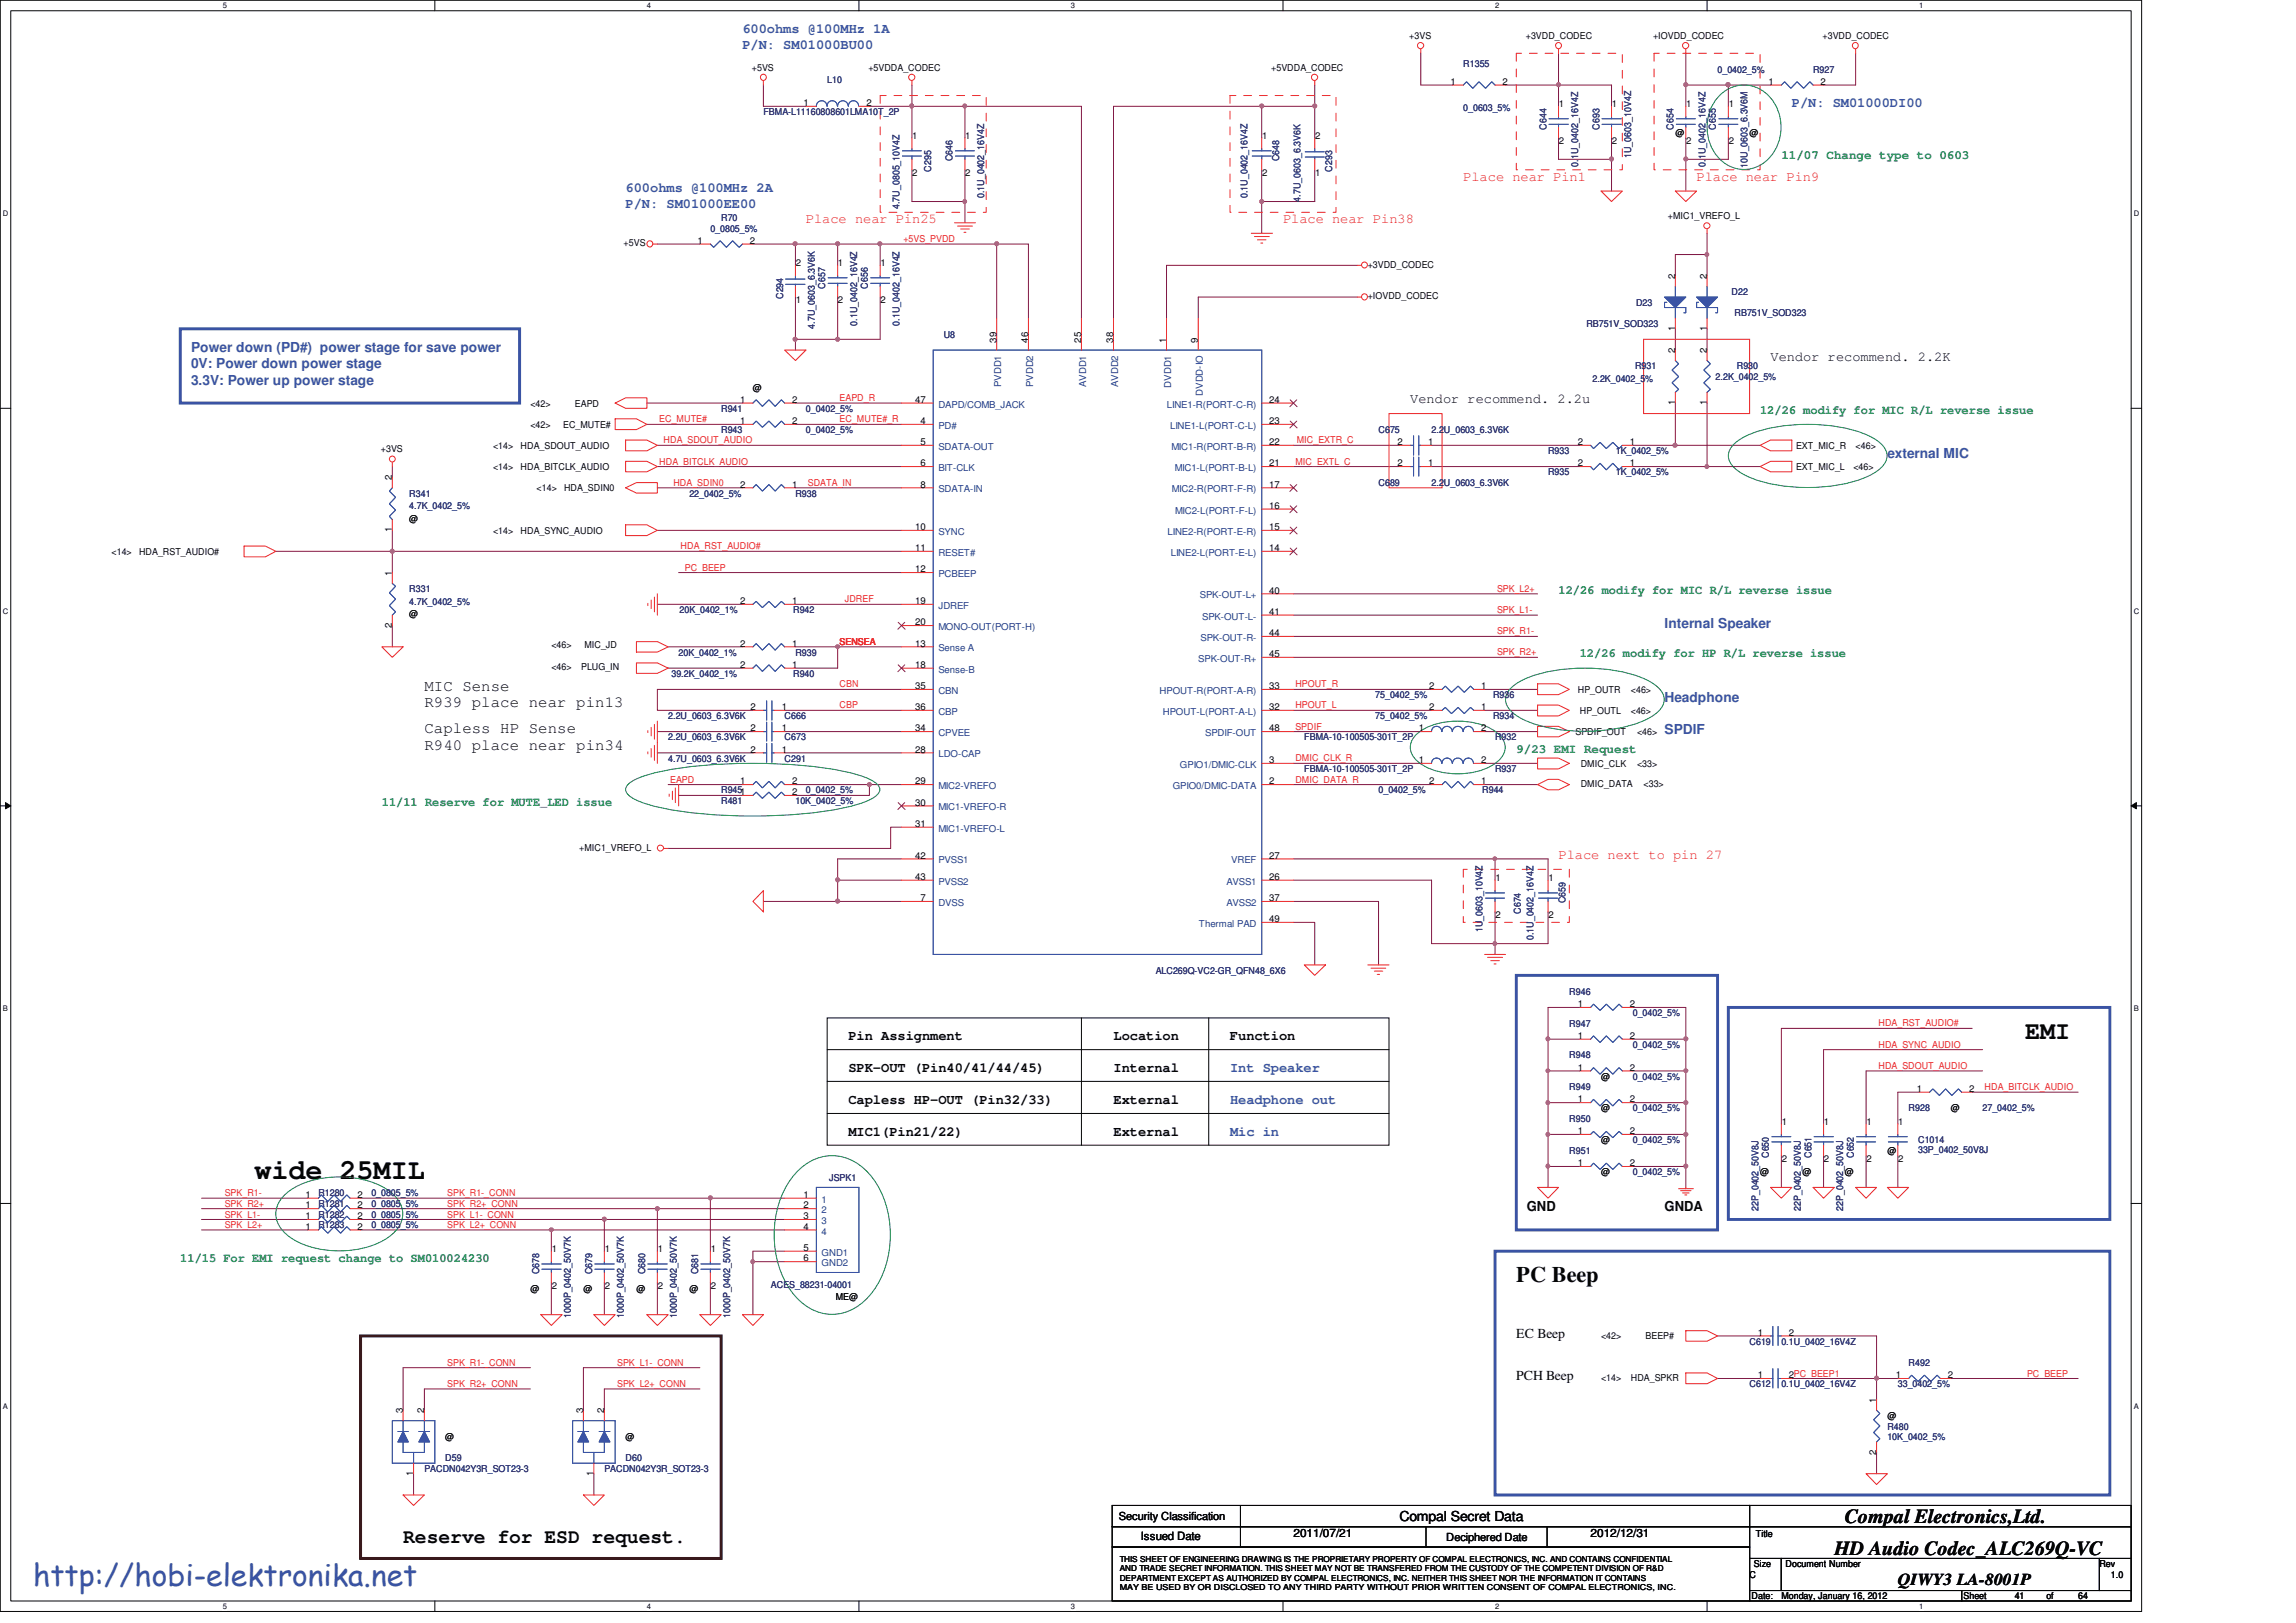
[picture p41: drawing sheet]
<svg xmlns="http://www.w3.org/2000/svg" width="297mm" height="210mm" viewBox="0 0 297 210" stroke-linecap="round" stroke-linejoin="round" font-family="sans-serif">
<defs><g id="words">
<text font-size="3.9" fill="#3953a4" x="4.3" y="205.2">http://hobi-elektronika.net</text>
<text font-size="3.7" fill="#040505" x="32.9" y="152.6">wide 25MIL</text>
<text font-size="3.3" fill="#040505" x="262" y="134.4">EMI</text>
<text font-size="2.9" fill="#040505" x="196.2" y="165.9">PC Beep</text>
<g font-size="2.6" fill="#040505">
<text x="238.7" y="197.1">Compal Electronics,Ltd.</text>
<text x="52.2" y="199.6">Reserve for ESD request.</text>
<text x="237.3" y="201.2">HD Audio Codec_ALC269Q-VC</text>
</g>
<text font-size="2.2" fill="#040505" x="245.5" y="205">QIWY3 LA-8001P</text>
<g font-size="2" fill="#040505">
<text x="54.9" y="89.4">MIC Sense</text>
<text x="54.9" y="94.9">Capless HP Sense</text>
<text x="54.9" y="91.5">R939 place near pin13</text>
<text x="54.9" y="97">R940 place near pin34</text>
</g>
<g font-size="1.8" fill="#3a53a4">
<text x="96" y="4.3">600ohms @100MHz 1A</text>
<text x="96" y="6.3">P/N: SM01000BU00</text>
<text x="231.8" y="13.9">P/N: SM01000DI00</text>
<text x="80.9" y="24.8">600ohms @100MHz 2A</text>
<text x="80.9" y="26.9">P/N: SM01000EE00</text>
<text x="24.7" y="45.5">Power down (PD#) power stage for save power</text>
<text x="24.7" y="47.7">0V: Power down power stage</text>
<text x="24.7" y="49.8">3.3V: Power up power stage</text>
<text x="244.2" y="59.3">external MIC</text>
<text x="215.3" y="81.2">Internal Speaker</text>
<text x="215.3" y="90.8">Headphone</text>
<text x="215.3" y="95">SPDIF</text>
<text x="159.1" y="138.7">Int Speaker</text>
<text x="159.1" y="142.8">Headphone out</text>
<text x="159.1" y="146.9">Mic in</text>
</g>
<g font-size="1.8" fill="#ec2426">
<text x="189.3" y="23.4">Place near Pin1</text>
<text x="219.5" y="23.4">Place near Pin9</text>
<text x="104.3" y="28.9">Place near Pin25</text>
<text x="166" y="28.9">Place near Pin38</text>
<text x="201.6" y="111.2">Place next to pin 27</text>
</g>
<g font-size="1.8" fill="#040505">
<text x="229.1" y="46.7">Vendor recommend. 2.2K</text>
<text x="182.5" y="52.2">Vendor recommend. 2.2u</text>
<text x="109.8" y="134.6">Pin Assignment</text>
<text x="144.1" y="134.6">Location</text>
<text x="159.1" y="134.6">Function</text>
<text x="109.8" y="138.7">SPK-OUT (Pin40/41/44/45)</text>
<text x="109.8" y="142.8">Capless HP-OUT (Pin32/33)</text>
<text x="144.1" y="138.7">Internal</text>
<text x="144.1" y="142.8">External</text>
<text x="109.8" y="146.9">MIC1(Pin21/22)</text>
<text x="144.1" y="146.9">External</text>
<text x="197.5" y="156.7">GND</text>
<text x="215.3" y="156.7">GNDA</text>
<text x="196.2" y="173.1">EC Beep</text>
<text x="196.2" y="178.6">PCH Beep</text>
<text x="181.1" y="196.8">Compal Secret Data</text>
</g>
<g font-size="1.6" fill="#0a8141">
<text x="230.5" y="20.6">11/07 Change type to 0603</text>
<text x="227.7" y="53.5">12/26 modify for MIC R/L reverse issue</text>
<text x="201.6" y="76.8">12/26 modify for MIC R/L reverse issue</text>
<text x="204.4" y="85">12/26 modify for HP R/L reverse issue</text>
<text x="196.2" y="97.4">9/23 EMI Request</text>
<text x="49.4" y="104.3">11/11 Reserve for MUTE_LED issue</text>
<text x="23.3" y="163.2">11/15 For EMI request change to SM010024230</text>
</g>
<g font-size="1.5" fill="#040505">
<text x="147.6" y="199.3">Issued Date</text>
<text x="167.3" y="198.9">2011/07/21</text>
<text x="205.8" y="198.9">2012/12/31</text>
</g>
<g font-size="1.4" fill="#040505">
<text x="144.7" y="196.7">Security Classification</text>
<text x="187.1" y="199.4">Deciphered Date</text>
</g>
<g font-size="1.2" fill="#040505">
<text x="182.3" y="5">+3VS</text>
<text x="197.4" y="5">+3VDD_CODEC</text>
<text x="213.9" y="5">+IOVDD_CODEC</text>
<text x="235.8" y="5">+3VDD_CODEC</text>
<text x="97.3" y="9.1">+5VS</text>
<text x="112.3" y="9.1">+5VDDA_CODEC</text>
<text x="164.5" y="9.1">+5VDDA_CODEC</text>
<text x="187.7" y="11">1</text>
<text x="194.4" y="11">2</text>
<text x="228.8" y="11">1</text>
<text x="235.5" y="11">2</text>
<text x="104" y="13.7">1</text>
<text x="112.1" y="13.7">2</text>
<text x="118" y="18">1</text>
<text x="124.9" y="18">1</text>
<text x="163.3" y="18">1</text>
<text x="170.1" y="18">2</text>
<text x="201.7" y="13.9">1</text>
<text x="208.5" y="13.9">1</text>
<text x="216.7" y="17.6">@</text>
<text x="218.1" y="13.9">1</text>
<text x="223.6" y="13.9">1</text>
<text x="226.4" y="17.6">@</text>
<text x="118" y="22.7">2</text>
<text x="124.9" y="22.7">2</text>
<text x="163.3" y="22.7">2</text>
<text x="170.1" y="22.7">1</text>
<text x="201.7" y="18.6">2</text>
<text x="208.5" y="18.6">2</text>
<text x="218.1" y="18.6">2</text>
<text x="223.6" y="18.6">2</text>
<text x="215.8" y="28.3">+MIC1_VREFO_L</text>
<text x="80.7" y="31.9">+5VS</text>
<text x="90.3" y="31.5">1</text>
<text x="97" y="31.5">2</text>
<text x="103" y="34.5">2</text>
<text x="108.4" y="34.5">1</text>
<text x="113.9" y="34.5">1</text>
<text x="176.9" y="34.6">+3VDD_CODEC</text>
<text x="103" y="39.2">1</text>
<text x="108.4" y="39.2">2</text>
<text x="113.9" y="39.2">2</text>
<text x="176.9" y="38.7">+IOVDD_CODEC</text>
<text x="216.7" y="36.1" transform="rotate(-90 216.7 36.1)">2</text>
<text x="220.8" y="36.1" transform="rotate(-90 220.8 36.1)">2</text>
<text x="128.9" y="44.3" transform="rotate(-90 128.9 44.3)">39</text>
<text x="133" y="44.3" transform="rotate(-90 133 44.3)">46</text>
<text x="139.9" y="44.3" transform="rotate(-90 139.9 44.3)">25</text>
<text x="144" y="44.3" transform="rotate(-90 144 44.3)">38</text>
<text x="150.9" y="44.3" transform="rotate(-90 150.9 44.3)">1</text>
<text x="155" y="44.3" transform="rotate(-90 155 44.3)">9</text>
<text x="216.7" y="45.7" transform="rotate(-90 216.7 45.7)">2</text>
<text x="216.7" y="42.8" transform="rotate(-90 216.7 42.8)">1</text>
<text x="220.8" y="45.7" transform="rotate(-90 220.8 45.7)">2</text>
<text x="220.8" y="42.8" transform="rotate(-90 220.8 42.8)">1</text>
<text x="68.6" y="52.6">&lt;42&gt;</text>
<text x="74.4" y="52.6">EAPD</text>
<text x="95.8" y="52.1">1</text>
<text x="97.4" y="50.5">@</text>
<text x="102.5" y="52.1">2</text>
<text x="118.4" y="52.1">47</text>
<text x="164.2" y="52.1">24</text>
<text x="216.7" y="52.4" transform="rotate(-90 216.7 52.4)">1</text>
<text x="220.8" y="52.4" transform="rotate(-90 220.8 52.4)">1</text>
<text x="49.3" y="58.5">+3VS</text>
<text x="63.8" y="58.1">&lt;14&gt;</text>
<text x="67.3" y="58.1">HDA_SDOUT_AUDIO</text>
<text x="68.6" y="55.3">&lt;42&gt;</text>
<text x="72.9" y="55.3">EC_MUTE#</text>
<text x="95.8" y="54.9">1</text>
<text x="102.5" y="54.9">2</text>
<text x="119.1" y="54.9">4</text>
<text x="119.1" y="57.6">5</text>
<text x="164.2" y="54.9">23</text>
<text x="164.2" y="57.6">22</text>
<text x="180.8" y="57.6">2</text>
<text x="184.8" y="57.6">1</text>
<text x="204.1" y="57.6">2</text>
<text x="210.9" y="57.6">1</text>
<text x="232.4" y="58.1">EXT_MIC_R</text>
<text x="240.1" y="58.1">&lt;46&gt;</text>
<text x="50.7" y="62.1" transform="rotate(-90 50.7 62.1)">2</text>
<text x="63.8" y="60.8">&lt;14&gt;</text>
<text x="67.3" y="60.8">HDA_BITCLK_AUDIO</text>
<text x="69.4" y="63.6">&lt;14&gt;</text>
<text x="73" y="63.6">HDA_SDIN0</text>
<text x="95.8" y="63.1">2</text>
<text x="102.5" y="63.1">1</text>
<text x="119.1" y="60.3">6</text>
<text x="119.1" y="63.1">8</text>
<text x="164.2" y="63.1">17</text>
<text x="164.2" y="65.8">16</text>
<text x="164.2" y="60.3">21</text>
<text x="180.8" y="60.3">2</text>
<text x="184.8" y="60.3">1</text>
<text x="204.1" y="60.3">2</text>
<text x="210.9" y="60.3">1</text>
<text x="232.4" y="60.8">EXT_MIC_L</text>
<text x="239.8" y="60.8">&lt;46&gt;</text>
<text x="14.4" y="71.8">&lt;14&gt;</text>
<text x="18" y="71.8">HDA_RST_AUDIO#</text>
<text x="50.7" y="68.9" transform="rotate(-90 50.7 68.9)">1</text>
<text x="53" y="67.6">@</text>
<text x="63.8" y="69">&lt;14&gt;</text>
<text x="67.3" y="69">HDA_SYNC_AUDIO</text>
<text x="118.4" y="68.6">10</text>
<text x="118.4" y="71.3">11</text>
<text x="164.2" y="71.3">14</text>
<text x="164.2" y="68.6">15</text>
<text x="50.7" y="74.5" transform="rotate(-90 50.7 74.5)">1</text>
<text x="118.4" y="74">12</text>
<text x="164.2" y="76.8">40</text>
<text x="50.7" y="81.2" transform="rotate(-90 50.7 81.2)">2</text>
<text x="53" y="79.9">@</text>
<text x="71.3" y="83.9">&lt;46&gt;</text>
<text x="75.6" y="83.9">MIC_JD</text>
<text x="95.8" y="83.6">2</text>
<text x="95.8" y="78.1">2</text>
<text x="102.5" y="83.6">1</text>
<text x="102.5" y="78.1">1</text>
<text x="118.4" y="83.6">13</text>
<text x="118.4" y="78.1">19</text>
<text x="118.4" y="80.9">20</text>
<text x="164.2" y="79.5">41</text>
<text x="164.2" y="82.3">44</text>
<text x="71.3" y="86.7">&lt;46&gt;</text>
<text x="75.2" y="86.7">PLUG_IN</text>
<text x="95.8" y="86.4">2</text>
<text x="102.5" y="86.4">1</text>
<text x="118.4" y="86.4">18</text>
<text x="118.4" y="89.2">35</text>
<text x="164.2" y="85">45</text>
<text x="164.2" y="89.2">33</text>
<text x="184.9" y="89.2">2</text>
<text x="191.6" y="89.2">1</text>
<text x="204.1" y="89.6">HP_OUTR</text>
<text x="211" y="89.6">&lt;46&gt;</text>
<text x="97.1" y="94.6">2</text>
<text x="97.1" y="91.9">2</text>
<text x="101.1" y="94.6">1</text>
<text x="101.1" y="91.9">1</text>
<text x="118.4" y="94.6">34</text>
<text x="118.4" y="91.9">36</text>
<text x="164.2" y="91.9">32</text>
<text x="164.2" y="94.6">48</text>
<text x="183.6" y="94.6">1</text>
<text x="184.9" y="91.9">2</text>
<text x="191.6" y="91.9">1</text>
<text x="191.6" y="94.6">2</text>
<text x="203.8" y="95.1">SPDIF_OUT</text>
<text x="204.4" y="92.4">HP_OUTL</text>
<text x="211" y="92.4">&lt;46&gt;</text>
<text x="211.8" y="95.1">&lt;46&gt;</text>
<text x="95.8" y="101.5">1</text>
<text x="97.1" y="97.4">2</text>
<text x="101.1" y="97.4">1</text>
<text x="102.5" y="101.5">2</text>
<text x="118.4" y="97.4">28</text>
<text x="118.4" y="101.5">29</text>
<text x="164.2" y="98.7">3</text>
<text x="164.2" y="101.5">2</text>
<text x="183.6" y="98.7">1</text>
<text x="184.9" y="101.5">2</text>
<text x="191.6" y="101.5">1</text>
<text x="191.6" y="98.7">2</text>
<text x="204.5" y="101.9">DMIC_DATA</text>
<text x="204.5" y="99.2">DMIC_CLK</text>
<text x="211.8" y="99.2">&lt;33&gt;</text>
<text x="212.6" y="101.9">&lt;33&gt;</text>
<text x="102.5" y="102.9">2</text>
<text x="118.4" y="104.2">30</text>
<text x="118.4" y="107">31</text>
<text x="74.9" y="110.1">+MIC1_VREFO_L</text>
<text x="118.4" y="111.1">42</text>
<text x="118.4" y="113.8">43</text>
<text x="164.2" y="113.8">26</text>
<text x="164.2" y="111.1">27</text>
<text x="119.1" y="116.6">7</text>
<text x="164.2" y="116.6">37</text>
<text x="164.2" y="119.3">49</text>
<text x="193.5" y="114">1</text>
<text x="193.5" y="118.7">2</text>
<text x="200.3" y="114">1</text>
<text x="200.3" y="118.7">2</text>
<text x="204.1" y="130.3">1</text>
<text x="210.9" y="130.3">2</text>
<text x="204.1" y="134.4">1</text>
<text x="210.9" y="134.4">2</text>
<text x="204.1" y="142.6">1</text>
<text x="204.1" y="138.5">1</text>
<text x="207.1" y="143.8">@</text>
<text x="207.1" y="139.7">@</text>
<text x="210.9" y="142.6">2</text>
<text x="210.9" y="138.5">2</text>
<text x="248" y="141.3">1</text>
<text x="252.4" y="143.8">@</text>
<text x="254.8" y="141.3">2</text>
<text x="204.1" y="146.7">1</text>
<text x="207.1" y="147.9">@</text>
<text x="210.9" y="146.7">2</text>
<text x="230.5" y="145.5">1</text>
<text x="236" y="145.5">1</text>
<text x="241.5" y="145.5">1</text>
<text x="244.2" y="149.3">@</text>
<text x="245.6" y="145.5">1</text>
<text x="39.5" y="155">1</text>
<text x="46.3" y="155">2</text>
<text x="104" y="155">1</text>
<text x="204.1" y="150.9">1</text>
<text x="207.1" y="152.1">@</text>
<text x="210.9" y="150.9">2</text>
<text x="227.7" y="152.1">@</text>
<text x="230.5" y="150.3">2</text>
<text x="233.2" y="152.1">@</text>
<text x="236" y="150.3">2</text>
<text x="238.7" y="152.1">@</text>
<text x="241.5" y="150.3">2</text>
<text x="245.6" y="150.3">2</text>
<text x="39.5" y="159.1">1</text>
<text x="39.5" y="156.3">1</text>
<text x="39.5" y="157.7">1</text>
<text x="46.3" y="159.1">2</text>
<text x="46.3" y="156.3">2</text>
<text x="46.3" y="157.7">2</text>
<text x="104" y="156.3">2</text>
<text x="104" y="157.7">3</text>
<text x="104" y="159.1">4</text>
<text x="104" y="161.8">5</text>
<text x="68.6" y="167.1">@</text>
<text x="71.4" y="162">1</text>
<text x="71.4" y="166.7">2</text>
<text x="75.5" y="167.1">@</text>
<text x="78.2" y="162">1</text>
<text x="78.2" y="166.7">2</text>
<text x="82.3" y="167.1">@</text>
<text x="85.1" y="162">1</text>
<text x="85.1" y="166.7">2</text>
<text x="89.2" y="167.1">@</text>
<text x="91.9" y="162">1</text>
<text x="91.9" y="166.7">2</text>
<text x="104" y="163.2">6</text>
<text x="108.1" y="168.2">ME@</text>
<text x="207.1" y="173.2">&lt;42&gt;</text>
<text x="212.9" y="173.2">BEEP#</text>
<text x="227.4" y="172.8">1</text>
<text x="231.4" y="172.8">2</text>
<text x="207.1" y="178.6">&lt;14&gt;</text>
<text x="211" y="178.6">HDA_SPKR</text>
<text x="227.4" y="178.3">1</text>
<text x="231.4" y="178.3">2PC_BEEP1</text>
<text x="245.3" y="178.3">1</text>
<text x="252" y="178.3">2</text>
<text x="52.1" y="182.8" transform="rotate(-90 52.1 182.8)">3</text>
<text x="54.9" y="182.8" transform="rotate(-90 54.9 182.8)">2</text>
<text x="75.4" y="182.8" transform="rotate(-90 75.4 182.8)">3</text>
<text x="78.1" y="182.8" transform="rotate(-90 78.1 182.8)">2</text>
<text x="242.7" y="181.5" transform="rotate(-90 242.7 181.5)">1</text>
<text x="244.2" y="183.6">@</text>
<text x="53.5" y="191" transform="rotate(-90 53.5 191)">1</text>
<text x="57.6" y="186.3">@</text>
<text x="76.8" y="191" transform="rotate(-90 76.8 191)">1</text>
<text x="80.9" y="186.3">@</text>
<text x="242.7" y="188.2" transform="rotate(-90 242.7 188.2)">2</text>
<text x="226.9" y="202.8">Size</text>
<text x="227.2" y="198.8">Title</text>
<text x="231" y="202.8">Document Number</text>
<text x="271.6" y="202.8">Rev</text>
<text x="226.4" y="204.2">C</text>
<text x="226.6" y="206.9">Date:</text>
<text x="230.5" y="206.9">Monday, January 16, 2012</text>
<text x="254" y="206.9">Sheet</text>
<text x="260.6" y="206.9">41</text>
<text x="264.7" y="206.9">of</text>
<text x="268.9" y="206.9">64</text>
<text x="273.1" y="204.2">1.0</text>
</g>
<g font-size="1.2" fill="#2d2d72">
<text x="107" y="10.7">L10</text>
<text x="189.3" y="8.7">R1355</text>
<text x="222.2" y="9.4">0_0402_5%</text>
<text x="234.6" y="9.4">R927</text>
<text x="98.8" y="14.9">FBMA-L11160808601LMA10T_2P</text>
<text x="189.3" y="14.3">0_0603_5%</text>
<text x="200.1" y="16.8" transform="rotate(-90 200.1 16.8)">C644</text>
<text x="206.9" y="16.8" transform="rotate(-90 206.9 16.8)">C693</text>
<text x="216.5" y="16.8" transform="rotate(-90 216.5 16.8)">C654</text>
<text x="222" y="16.8" transform="rotate(-90 222 16.8)">C655</text>
<text x="120.5" y="22.2" transform="rotate(-90 120.5 22.2)">C295</text>
<text x="123.2" y="20.9" transform="rotate(-90 123.2 20.9)">C646</text>
<text x="165.5" y="20.9" transform="rotate(-90 165.5 20.9)">C648</text>
<text x="172.3" y="22.2" transform="rotate(-90 172.3 22.2)">C293</text>
<text x="204.2" y="21.5" transform="rotate(-90 204.2 21.5)">0.1U_0402_16V4Z</text>
<text x="211" y="20.4" transform="rotate(-90 211 20.4)">1U_0603_10V4Z</text>
<text x="220.6" y="21.5" transform="rotate(-90 220.6 21.5)">0.1U_0402_16V4Z</text>
<text x="226.1" y="21.7" transform="rotate(-90 226.1 21.7)">10U_0603_6.3V6M</text>
<text x="91.9" y="30">0_0805_5%</text>
<text x="93.3" y="28.6">R70</text>
<text x="116.4" y="27" transform="rotate(-90 116.4 27)">4.7U_0805_10V4Z</text>
<text x="127.3" y="25.7" transform="rotate(-90 127.3 25.7)">0.1U_0402_16V4Z</text>
<text x="161.4" y="25.7" transform="rotate(-90 161.4 25.7)">0.1U_0402_16V4Z</text>
<text x="168.2" y="26.1" transform="rotate(-90 168.2 26.1)">4.7U_0603_6.3V6K</text>
<text x="101.3" y="38.7" transform="rotate(-90 101.3 38.7)">C294</text>
<text x="106.8" y="37.3" transform="rotate(-90 106.8 37.3)">C657</text>
<text x="112.3" y="37.3" transform="rotate(-90 112.3 37.3)">C656</text>
<text x="211.7" y="39.6">D23</text>
<text x="224" y="38.2">D22</text>
<text x="224.4" y="40.9">RB751V_SOD323</text>
<text x="105.4" y="42.5" transform="rotate(-90 105.4 42.5)">4.7U_0603_6.3V6K</text>
<text x="110.9" y="42.1" transform="rotate(-90 110.9 42.1)">0.1U_0402_16V4Z</text>
<text x="116.4" y="42.1" transform="rotate(-90 116.4 42.1)">0.1U_0402_16V4Z</text>
<text x="122.1" y="43.7">U8</text>
<text x="205.2" y="42.3">RB751V_SOD323</text>
<text x="211.5" y="47.8">R931</text>
<text x="224.7" y="47.8">R930</text>
<text x="93.3" y="53.3">R941</text>
<text x="104.3" y="53.3">0_0402_5%</text>
<text x="206" y="49.4">2.2K_0402_5%</text>
<text x="222" y="49.2">2.2K_0402_5%</text>
<text x="93.3" y="56">R943</text>
<text x="104.3" y="56">0_0402_5%</text>
<text x="178.3" y="56">C675</text>
<text x="185.2" y="56">2.2U_0603_6.3V6K</text>
<text x="200.3" y="58.8">R933</text>
<text x="209" y="58.8">1K_0402_5%</text>
<text x="53" y="64.3">R341</text>
<text x="53" y="65.9">4.7K_0402_5%</text>
<text x="89.2" y="64.3">22_0402_5%</text>
<text x="102.9" y="64.3">R938</text>
<text x="178.3" y="62.9">C689</text>
<text x="185.2" y="62.9">2.2U_0603_6.3V6K</text>
<text x="200.3" y="61.5">R935</text>
<text x="209" y="61.5">1K_0402_5%</text>
<text x="53" y="76.6">R331</text>
<text x="53" y="78.2">4.7K_0402_5%</text>
<text x="87.9" y="79.3">20K_0402_1%</text>
<text x="102.6" y="79.3">R942</text>
<text x="86.9" y="87.6">39.2K_0402_1%</text>
<text x="87.8" y="84.8">20K_0402_1%</text>
<text x="102.6" y="87.6">R940</text>
<text x="102.9" y="84.8">R939</text>
<text x="86.4" y="95.8">2.2U_0603_6.3V6K</text>
<text x="86.4" y="93">2.2U_0603_6.3V6K</text>
<text x="101.5" y="95.8">C673</text>
<text x="101.5" y="93">C666</text>
<text x="168.7" y="95.8">FBMA-10-100505-301T_2P</text>
<text x="177.9" y="93">75_0402_5%</text>
<text x="177.9" y="90.3">75_0402_5%</text>
<text x="193.2" y="93">R934</text>
<text x="193.2" y="90.3">R936</text>
<text x="193.4" y="95.8">R932</text>
<text x="86.4" y="98.5">4.7U_0603_6.3V6K</text>
<text x="101.5" y="98.5">C291</text>
<text x="168.7" y="99.9">FBMA-10-100505-301T_2P</text>
<text x="193.4" y="99.9">R937</text>
<text x="93.3" y="102.7">R9451</text>
<text x="93.3" y="104.1">R481</text>
<text x="102.9" y="104.1">10K_0402_5%</text>
<text x="104.3" y="102.7">0_0402_5%</text>
<text x="178.3" y="102.7">0_0402_5%</text>
<text x="191.8" y="102.7">R944</text>
<text x="196.8" y="118.2" transform="rotate(-90 196.8 118.2)">C674</text>
<text x="202.5" y="116.9" transform="rotate(-90 202.5 116.9)">C659</text>
<text x="149.5" y="126">ALC269Q-VC2-GR_QFN48_6X6</text>
<text x="191.8" y="120.6" transform="rotate(-90 191.8 120.6)">1U_0603_10V4Z</text>
<text x="198.4" y="121.7" transform="rotate(-90 198.4 121.7)">0.1U_0402_16V4Z</text>
<text x="203" y="128.7">R946</text>
<text x="211.2" y="131.5">0_0402_5%</text>
<text x="203" y="136.9">R948</text>
<text x="203" y="132.8">R947</text>
<text x="211.2" y="135.6">0_0402_5%</text>
<text x="203" y="141.1">R949</text>
<text x="211.2" y="143.8">0_0402_5%</text>
<text x="211.2" y="139.7">0_0402_5%</text>
<text x="246.9" y="143.8">R928</text>
<text x="256.5" y="143.8">27_0402_5%</text>
<text x="203" y="145.2">R950</text>
<text x="203" y="149.3">R951</text>
<text x="211.2" y="147.9">0_0402_5%</text>
<text x="228.9" y="149.8" transform="rotate(-90 228.9 149.8)">C650</text>
<text x="234.4" y="149.8" transform="rotate(-90 234.4 149.8)">C651</text>
<text x="239.8" y="149.8" transform="rotate(-90 239.8 149.8)">C652</text>
<text x="248.2" y="147.9">C1014</text>
<text x="248.2" y="149.2">33P_0402_50V8J</text>
<text x="41.2" y="154.8">R1280</text>
<text x="48" y="154.8">0_0805_5%</text>
<text x="107.3" y="152.7">JSPK1</text>
<text x="211.2" y="152.1">0_0402_5%</text>
<text x="41.2" y="158.9">R1283</text>
<text x="41.2" y="156.2">R1281</text>
<text x="41.2" y="157.5">R1282</text>
<text x="48" y="158.9">0_0805_5%</text>
<text x="48" y="156.2">0_0805_5%</text>
<text x="48" y="157.5">0_0805_5%</text>
<text x="227.5" y="156.7" transform="rotate(-90 227.5 156.7)">22P_0402_50V8J</text>
<text x="233" y="156.7" transform="rotate(-90 233 156.7)">22P_0402_50V8J</text>
<text x="238.5" y="156.7" transform="rotate(-90 238.5 156.7)">22P_0402_50V8J</text>
<text x="69.8" y="164.9" transform="rotate(-90 69.8 164.9)">C678</text>
<text x="76.6" y="164.9" transform="rotate(-90 76.6 164.9)">C679</text>
<text x="83.5" y="164.9" transform="rotate(-90 83.5 164.9)">C680</text>
<text x="90.3" y="164.9" transform="rotate(-90 90.3 164.9)">C681</text>
<text x="99.7" y="166.6">ACES_88231-04001</text>
<text x="73.9" y="170.5" transform="rotate(-90 73.9 170.5)">1000P_0402_50V7K</text>
<text x="80.7" y="170.5" transform="rotate(-90 80.7 170.5)">1000P_0402_50V7K</text>
<text x="87.6" y="170.5" transform="rotate(-90 87.6 170.5)">1000P_0402_50V7K</text>
<text x="94.4" y="170.5" transform="rotate(-90 94.4 170.5)">1000P_0402_50V7K</text>
<text x="226.4" y="174">C619</text>
<text x="230.5" y="174">0.1U_0402_16V4Z</text>
<text x="226.4" y="179.5">C612</text>
<text x="230.5" y="179.5">0.1U_0402_16V4Z</text>
<text x="245.5" y="179.5">33_0402_5%</text>
<text x="246.9" y="176.7">R492</text>
<text x="244.2" y="185">R480</text>
<text x="54.9" y="190.5">PACDN042Y3R_SOT23-3</text>
<text x="57.6" y="189.1">D59</text>
<text x="78.2" y="190.5">PACDN042Y3R_SOT23-3</text>
<text x="80.9" y="189.1">D60</text>
<text x="244.2" y="186.3">10K_0402_5%</text>
</g>
<g font-size="1.2" fill="#ec2426">
<text x="116.9" y="31.3">+5VS_PVDD</text>
<text x="108.6" y="51.9">EAPD_R</text>
<text x="85.3" y="54.6">EC_MUTE#</text>
<text x="85.8" y="57.4">HDA_SDOUT_AUDIO</text>
<text x="108.6" y="54.6">EC_MUTE#_R</text>
<text x="167.8" y="57.4">MIC_EXTR_C</text>
<text x="85.3" y="60.1">HDA_BITCLK_AUDIO</text>
<text x="87.1" y="62.9">HDA_SDIN0</text>
<text x="104.5" y="62.9">SDATA_IN</text>
<text x="167.6" y="60.1">MIC_EXTL_C</text>
<text x="88" y="71.1">HDA_RST_AUDIO#</text>
<text x="88.6" y="73.8">PC_BEEP</text>
<text x="109.3" y="77.9">JDREF</text>
<text x="193.7" y="76.6">SPK_L2+</text>
<text x="108.6" y="83.4">SENSEA</text>
<text x="193.7" y="79.3">SPK_L1-</text>
<text x="193.7" y="82.1">SPK_R1-</text>
<text x="108.6" y="88.9">CBN</text>
<text x="167.6" y="88.9">HPOUT_R</text>
<text x="193.7" y="84.8">SPK_R2+</text>
<text x="108.6" y="91.6">CBP</text>
<text x="167.6" y="94.4">SPDIF</text>
<text x="167.6" y="91.6">HPOUT_L</text>
<text x="86.7" y="101.3">EAPD</text>
<text x="167.6" y="98.5">DMIC_CLK_R</text>
<text x="167.6" y="101.3">DMIC_DATA_R</text>
<text x="243" y="135.5">HDA_SYNC_AUDIO</text>
<text x="243" y="132.8">HDA_RST_AUDIO#</text>
<text x="243" y="138.3">HDA_SDOUT_AUDIO</text>
<text x="256.7" y="141.1">HDA_BITCLK_AUDIO</text>
<text x="29.1" y="154.8">SPK_R1-</text>
<text x="57.9" y="154.8">SPK_R1-_CONN</text>
<text x="29.1" y="158.9">SPK_L2+</text>
<text x="29.1" y="156.1">SPK_R2+</text>
<text x="29.1" y="157.5">SPK_L1-</text>
<text x="57.9" y="156.1">SPK_R2+_CONN</text>
<text x="57.9" y="157.5">SPK_L1-_CONN</text>
<text x="57.9" y="158.9">SPK_L2+_CONN</text>
<text x="57.9" y="179.4">SPK_R2+_CONN</text>
<text x="57.9" y="176.7">SPK_R1-_CONN</text>
<text x="79.8" y="179.4">SPK_L2+_CONN</text>
<text x="79.8" y="176.7">SPK_L1-_CONN</text>
<text x="262.3" y="178.1">PC_BEEP</text>
</g>
<g font-size="1.2" fill="#1d437e">
<text x="121.4" y="52.7">DAPD/COMB_JACK</text>
<text x="129.5" y="50.1" transform="rotate(-90 129.5 50.1)">PVDD1</text>
<text x="133.6" y="50.1" transform="rotate(-90 133.6 50.1)">PVDD2</text>
<text x="140.5" y="50.1" transform="rotate(-90 140.5 50.1)">AVDD1</text>
<text x="144.6" y="50.1" transform="rotate(-90 144.6 50.1)">AVDD2</text>
<text x="151" y="52.7">LINE1-R(PORT-C-R)</text>
<text x="151.5" y="50.2" transform="rotate(-90 151.5 50.2)">DVDD1</text>
<text x="155.6" y="51.2" transform="rotate(-90 155.6 51.2)">DVDD-IO</text>
<text x="121.4" y="55.5">PD#</text>
<text x="121.4" y="58.2">SDATA-OUT</text>
<text x="151.4" y="55.5">LINE1-L(PORT-C-L)</text>
<text x="151.5" y="58.2">MIC1-R(PORT-B-R)</text>
<text x="121.4" y="61">BIT-CLK</text>
<text x="121.4" y="63.7">SDATA-IN</text>
<text x="151.6" y="63.7">MIC2-R(PORT-F-R)</text>
<text x="152" y="61">MIC1-L(PORT-B-L)</text>
<text x="121.4" y="69.2">SYNC</text>
<text x="121.4" y="71.9">RESET#</text>
<text x="151" y="69.2">LINE2-R(PORT-E-R)</text>
<text x="151.5" y="71.9">LINE2-L(PORT-E-L)</text>
<text x="152" y="66.5">MIC2-L(PORT-F-L)</text>
<text x="121.4" y="74.7">PCBEEP</text>
<text x="155.2" y="77.4">SPK-OUT-L+</text>
<text x="121.4" y="78.8">JDREF</text>
<text x="121.4" y="81.5">MONO-OUT(PORT-H)</text>
<text x="155.3" y="82.9">SPK-OUT-R-</text>
<text x="155.5" y="80.2">SPK-OUT-L-</text>
<text x="121.4" y="84.3">Sense A</text>
<text x="121.4" y="87">Sense-B</text>
<text x="121.4" y="89.8">CBN</text>
<text x="150" y="89.8">HPOUT-R(PORT-A-R)</text>
<text x="155" y="85.6">SPK-OUT-R+</text>
<text x="121.4" y="95.2">CPVEE</text>
<text x="121.4" y="92.5">CBP</text>
<text x="150.4" y="92.5">HPOUT-L(PORT-A-L)</text>
<text x="155.9" y="95.2">SPDIF-OUT</text>
<text x="121.4" y="98">LDO-CAP</text>
<text x="152.7" y="99.4">GPIO1/DMIC-CLK</text>
<text x="121.4" y="102.1">MIC2-VREFO</text>
<text x="121.4" y="104.9">MIC1-VREFO-R</text>
<text x="121.4" y="107.6">MIC1-VREFO-L</text>
<text x="151.7" y="102.1">GPIO0/DMIC-DATA</text>
<text x="121.4" y="111.7">PVSS1</text>
<text x="159.3" y="111.7">VREF</text>
<text x="121.4" y="117.2">DVSS</text>
<text x="121.4" y="114.5">PVSS2</text>
<text x="155.1" y="119.9">Thermal PAD</text>
<text x="158.7" y="114.5">AVSS1</text>
<text x="158.7" y="117.2">AVSS2</text>
<text x="106.3" y="155.6">1</text>
<text x="106.3" y="157">2</text>
<text x="106.3" y="158.4">3</text>
<text x="106.3" y="159.7">4</text>
<text x="106.3" y="162.5">GND1</text>
<text x="106.3" y="163.8">GND2</text>
</g>
<g font-size="1.1" fill="#040505">
<text x="144.9" y="202.1">THIS SHEET OF ENGINEERING DRAWING IS THE PROPRIETARY PROPERTY OF COMPAL ELECTRONICS, INC. AND CONTAINS CONFIDENTIAL</text>
<text x="144.9" y="203.3">AND TRADE SECRET INFORMATION. THIS SHEET MAY NOT BE TRANSFERED FROM THE CUSTODY OF THE COMPETENT DIVISION OF R&amp;D</text>
<text x="144.9" y="204.5">DEPARTMENT EXCEPT AS AUTHORIZED BY COMPAL ELECTRONICS, INC. NEITHER THIS SHEET NOR THE INFORMATION IT CONTAINS</text>
<text x="144.9" y="205.7">MAY BE USED BY OR DISCLOSED TO ANY THIRD PARTY WITHOUT PRIOR WRITTEN CONSENT OF COMPAL ELECTRONICS, INC.</text>
</g>
<g font-size="1" fill="#040505">
<text x="28.8" y="1.1">5</text>
<text x="83.7" y="1.1">4</text>
<text x="138.6" y="1.1">3</text>
<text x="193.4" y="1.1">2</text>
<text x="248.3" y="1.1">1</text>
<text x=".4" y="28">D</text>
<text x="276.1" y="28">D</text>
<text x=".4" y="79.4">C</text>
<text x="276.1" y="79.4">C</text>
<text x=".4" y="130.8">B</text>
<text x="276.1" y="130.8">B</text>
<text x=".4" y="182.3">A</text>
<text x="276.1" y="182.3">A</text>
<text x="28.8" y="208.1">5</text>
<text x="83.7" y="208.1">4</text>
<text x="138.6" y="208.1">3</text>
<text x="193.4" y="208.1">2</text>
<text x="248.3" y="208.1">1</text>
</g>
</g></defs>
<path d="M0 0h277.1v208.5h-277.1zM1.4 1.4h274.3v205.7h-274.3z" fill="none" stroke="#040505" stroke-width=".13"/>
<g fill="#fff">
<path d="M28.8 .2h.6v1.1h-.6z"/>
<path d="M28.8 207.3h.6v1.1h-.6z"/>
</g>
<path d="M56.3 0v1.4M56.3 207.1v1.4" fill="none" stroke="#040505" stroke-width=".13"/>
<g fill="#fff">
<path d="M83.7 .2h.5v1.1h-.5z"/>
<path d="M83.7 207.3h.5v1.1h-.5z"/>
</g>
<path d="M111.1 0v1.4M111.1 207.1v1.4" fill="none" stroke="#040505" stroke-width=".13"/>
<g fill="#fff">
<path d="M138.6 .2h.5v1.1h-.5z"/>
<path d="M138.6 207.3h.5v1.1h-.5z"/>
</g>
<path d="M166 0v1.4M166 207.1v1.4" fill="none" stroke="#040505" stroke-width=".13"/>
<g fill="#fff">
<path d="M193.4 .2h.6v1.1h-.6z"/>
<path d="M193.4 207.3h.6v1.1h-.6z"/>
</g>
<path d="M220.8 0v1.4M220.8 207.1v1.4" fill="none" stroke="#040505" stroke-width=".13"/>
<g fill="#fff">
<path d="M248.3 .2h.5v1.1h-.5z"/>
<path d="M248.3 207.3h.5v1.1h-.5z"/>
<path d="M.4 27.1h.7v1.1h-.7z"/>
<path d="M276.1 27.1h.7v1.1h-.7z"/>
<path d="M.4 78.5h.7v1.1h-.7z"/>
<path d="M276.1 78.5h.7v1.1h-.7z"/>
</g>
<path d="M0 52.8h1.4M275.7 52.8h1.4" fill="none" stroke="#040505" stroke-width=".13"/>
<g fill="#fff">
<path d="M.4 130h.6v1.1h-.6z"/>
<path d="M276.1 130h.6v1.1h-.6z"/>
</g>
<path d="M0 104.3h1.4M275.7 104.3h1.4" fill="none" stroke="#040505" stroke-width=".13"/>
<path d="M.7 103.8l.7 .5-.7 .3z" fill="#040505"/>
<path d="M.7 103.8l.7 .5-.7 .3z" fill="none" stroke="#040505" stroke-width=".13"/>
<path d="M275.7 104.3l.7-.5v.8z" fill="#040505"/>
<path d="M275.7 104.3l.7-.5v.8z" fill="none" stroke="#040505" stroke-width=".13"/>
<g fill="#fff">
<path d="M.4 181.4h.6v1.1h-.6z"/>
<path d="M276.1 181.4h.6v1.1h-.6z"/>
</g>
<path d="M0 155.7h1.4M275.7 155.7h1.4" fill="none" stroke="#040505" stroke-width=".13"/>
<path d="M255.1 133.1h-24.6v12.3M256.5 135.8h-20.6v9.6M256.5 138.6h-15.1v6.8M200.3 150.9v2.7M218.1 150.9v2.7M230.5 149.5v4.1M235.9 149.5v4.1M241.4 149.5v4.1" fill="none" stroke="#7f1542" stroke-width=".13"/>
<circle cx="218.1" cy="150.9" r=".26" fill="#b8529f"/>
<circle cx="218.1" cy="150.9" r=".26" fill="none" stroke="#b8529f" stroke-width=".13"/>
<path d="M201.6 17.9v2.7h6.9v-2.7M208.5 11h-6.9v2.8M240.1 6.9v4.1M200.3 130.3h4.1M211.2 130.3h6.9" fill="none" stroke="#7f1542" stroke-width=".13"/>
<circle cx="201.6" cy="11" r=".26" fill="#b8529f"/>
<circle cx="201.6" cy="11" r=".26" fill="none" stroke="#b8529f" stroke-width=".13"/>
<path d="M183.8 6.9v4.1h4.1M201.6 6.9v4.1M208.5 11v2.8M208.5 20.6v4.1" fill="none" stroke="#7f1542" stroke-width=".13"/>
<circle cx="208.5" cy="20.6" r=".26" fill="#b8529f"/>
<circle cx="208.5" cy="20.6" r=".26" fill="none" stroke="#b8529f" stroke-width=".13"/>
<path d="M194.8 11h6.8M218.1 6.9v4.1M223.6 17.9v2.7h-5.5v4.1" fill="none" stroke="#7f1542" stroke-width=".13"/>
<circle cx="218.1" cy="20.6" r=".26" fill="#b8529f"/>
<circle cx="218.1" cy="20.6" r=".26" fill="none" stroke="#b8529f" stroke-width=".13"/>
<path d="M218.1 17.9v2.7M223.6 11h-5.5v2.8" fill="none" stroke="#7f1542" stroke-width=".13"/>
<circle cx="223.6" cy="11" r=".26" fill="#b8529f"/>
<circle cx="223.6" cy="11" r=".26" fill="none" stroke="#b8529f" stroke-width=".13"/>
<circle cx="218.1" cy="11" r=".26" fill="#b8529f"/>
<circle cx="218.1" cy="11" r=".26" fill="none" stroke="#b8529f" stroke-width=".13"/>
<path d="M229.1 11h-5.5v2.8M235.9 11h4.2" fill="none" stroke="#7f1542" stroke-width=".13"/>
<circle cx="223.6" cy="11" r=".26" fill="#b8529f"/>
<circle cx="223.6" cy="11" r=".26" fill="none" stroke="#b8529f" stroke-width=".13"/>
<path d="M118 13.8v4.1M50.8 71.3h65.8" fill="none" stroke="#7f1542" stroke-width=".13"/>
<path d="M117.8 13.5h.1l.3 .1-.1 .3-.2 .1-.1-.1z" fill-rule="evenodd" fill="#b8529f"/>
<path d="M117.8 13.5h.1l.3 .1-.1 .3-.2 .1-.1-.1z" fill="none" stroke="#b8529f" stroke-width=".13"/>
<path d="M124.8 26.1v2.7" fill="none" stroke="#7f1542" stroke-width=".13"/>
<path d="M124.6 25.9l.2-.1 .2 .1v.3l-.2 .1-.2-.1z" fill-rule="evenodd" fill="#b8529f"/>
<path d="M124.6 25.9l.2-.1 .2 .1v.3l-.2 .1-.2-.1z" fill="none" stroke="#b8529f" stroke-width=".13"/>
<path d="M124.8 13.8h15.1" fill="none" stroke="#7f1542" stroke-width=".13"/>
<path d="M124.6 13.5h.2l.2 .1v.3l-.2 .1-.2-.1z" fill-rule="evenodd" fill="#b8529f"/>
<path d="M124.6 13.5h.2l.2 .1v.3l-.2 .1-.2-.1z" fill="none" stroke="#b8529f" stroke-width=".13"/>
<path d="M98.8 11v2.8M118 11v2.8M124.8 13.8v4.1M144.1 13.8h19.1M118 22v4.1h6.8M150.9 34.3v6.9M83.7 52.2h12.4M102.9 52.2h13.7M35.7 71.3h15.1v2.8M85 78.2h11.1M102.9 78.2h13.7M50.8 80.9v2.8" fill="none" stroke="#7f1542" stroke-width=".13"/>
<circle cx="50.8" cy="71.3" r=".26" fill="#b8529f"/>
<circle cx="50.8" cy="71.3" r=".26" fill="none" stroke="#b8529f" stroke-width=".13"/>
<path d="M163.2 26.1v4.1M50.8 60.4v1.4M50.8 68.6v2.7M85 60.4h31.6M87.8 74.1h28.8" fill="none" stroke="#7f1542" stroke-width=".13"/>
<circle cx="163.2" cy="26.1" r=".26" fill="#b8529f"/>
<circle cx="163.2" cy="26.1" r=".26" fill="none" stroke="#b8529f" stroke-width=".13"/>
<path d="M163.2 13.8h6.9" fill="none" stroke="#7f1542" stroke-width=".13"/>
<circle cx="163.2" cy="13.7" r=".26" fill="#b8529f"/>
<circle cx="163.2" cy="13.7" r=".26" fill="none" stroke="#b8529f" stroke-width=".13"/>
<path d="M163.2 13.8v4.1M170.1 11v6.9" fill="none" stroke="#7f1542" stroke-width=".13"/>
<circle cx="170.1" cy="13.7" r=".26" fill="#b8529f"/>
<circle cx="170.1" cy="13.7" r=".26" fill="none" stroke="#b8529f" stroke-width=".13"/>
<path d="M118 13.8h6.8M144.1 13.8v27.4M163.2 22v4.1h6.9v-4.1M101.5 91.9h15.1M116.6 89.2h-31.6v2.7h12.4" fill="none" stroke="#7f1542" stroke-width=".13"/>
<path d="M117.8 13.5h.1l.3 .1-.1 .3-.2 .1-.1-.1z" fill-rule="evenodd" fill="#b8529f"/>
<path d="M117.8 13.5h.1l.3 .1-.1 .3-.2 .1-.1-.1z" fill="none" stroke="#b8529f" stroke-width=".13"/>
<path d="M124.8 22v4.1M128.9 31.6h4.1v9.6M155 38.4h20.6M108.4 111.1v2.8" fill="none" stroke="#7f1542" stroke-width=".13"/>
<circle cx="108.4" cy="113.8" r=".26" fill="#b8529f"/>
<circle cx="108.4" cy="113.8" r=".26" fill="none" stroke="#b8529f" stroke-width=".13"/>
<path d="M139.9 13.8v27.4M108.4 83.7h8.2M108.4 111.1h8.2" fill="none" stroke="#7f1542" stroke-width=".13"/>
<circle cx="108.4" cy="83.7" r=".25" fill="#b8529f"/>
<circle cx="108.4" cy="83.7" r=".25" fill="none" stroke="#b8529f" stroke-width=".13"/>
<path d="M98.8 13.8h5.5M128.9 31.6v9.6M155 38.4v2.8M85 94.7h12.4M86.4 83.7h9.7M101.5 94.7h15.1" fill="none" stroke="#7f1542" stroke-width=".13"/>
<circle cx="128.9" cy="31.5" r=".26" fill="#b8529f"/>
<circle cx="128.9" cy="31.5" r=".26" fill="none" stroke="#b8529f" stroke-width=".13"/>
<path d="M85 68.6h31.6M85 63.1h11.1M102.9 63.1h13.7M86.4 109.8h28.8M116.6 113.9h-8.2v2.7h-9.6" fill="none" stroke="#7f1542" stroke-width=".13"/>
<circle cx="108.4" cy="116.6" r=".26" fill="#b8529f"/>
<circle cx="108.4" cy="116.6" r=".26" fill="none" stroke="#b8529f" stroke-width=".13"/>
<path d="M112.5 13.8h5.5M150.9 34.3h24.7M108.4 43.9h5.5M85 97.4h12.4M86.4 86.4h9.7M101.5 97.4h15.1M108.4 83.7v2.7h-5.5" fill="none" stroke="#7f1542" stroke-width=".13"/>
<circle cx="108.4" cy="43.9" r=".26" fill="#b8529f"/>
<circle cx="108.4" cy="43.9" r=".26" fill="none" stroke="#b8529f" stroke-width=".13"/>
<path d="M85 31.6h5.5M102.9 38.4v5.5M108.4 31.6h-5.5v2.7M113.9 38.4v5.5" fill="none" stroke="#7f1542" stroke-width=".13"/>
<circle cx="102.9" cy="31.5" r=".26" fill="#b8529f"/>
<circle cx="102.9" cy="31.5" r=".26" fill="none" stroke="#b8529f" stroke-width=".13"/>
<path d="M128.9 31.6h-15v2.7" fill="none" stroke="#7f1542" stroke-width=".13"/>
<circle cx="113.8" cy="31.5" r=".26" fill="#b8529f"/>
<circle cx="113.8" cy="31.5" r=".26" fill="none" stroke="#b8529f" stroke-width=".13"/>
<path d="M97.4 31.6h5.5M102.9 43.9v1.4" fill="none" stroke="#7f1542" stroke-width=".13"/>
<circle cx="102.9" cy="43.9" r=".26" fill="#b8529f"/>
<circle cx="102.9" cy="43.9" r=".26" fill="none" stroke="#b8529f" stroke-width=".13"/>
<path d="M108.4 38.4v5.5h-5.5M113.9 31.6h-5.5v2.7" fill="none" stroke="#7f1542" stroke-width=".13"/>
<circle cx="108.4" cy="31.5" r=".26" fill="#b8529f"/>
<circle cx="108.4" cy="31.5" r=".26" fill="none" stroke="#b8529f" stroke-width=".13"/>
<g fill="none" stroke="#7f1542" stroke-width=".13">
<path d="M85 57.6h31.6M167.3 79.6h31.6M167.3 76.8h31.6M167.3 94.7h16.5M167.3 91.9h17.9M167.3 89.2h17.9M167.3 82.3h31.6M167.3 85h31.6M192.1 94.7h6.8M192.1 91.9h6.8M192.1 89.2h6.8M108.4 116.6h8.2"/>
<path d="M167.3 116.6h11v8.2M167.3 113.9h17.9M193.4 111.1h6.9M200.3 122.1h-6.9v1.4"/>
</g>
<path d="M193.2 121.9l.2-.1 .2 .1-.1 .4h-.1h-.2z" fill-rule="evenodd" fill="#b8529f"/>
<path d="M193.2 121.9l.2-.1 .2 .1-.1 .4h-.1h-.2z" fill="none" stroke="#b8529f" stroke-width=".13"/>
<path d="M193.4 111.1v2.8" fill="none" stroke="#7f1542" stroke-width=".13"/>
<path d="M193.2 110.9h.3l.1 .2-.1 .2h-.1h-.2z" fill-rule="evenodd" fill="#b8529f"/>
<path d="M193.2 110.9h.3l.1 .2-.1 .2h-.1h-.2z" fill="none" stroke="#b8529f" stroke-width=".13"/>
<path d="M220.8 32.9v2.8M167.3 57.6h13.8M185.2 57.6h19.2M216.7 42.5v2.8M167.3 98.8h16.5M192.1 98.8h6.8M167.3 111.1h26.1M185.2 113.9v8.2h8.2v-4.1M200.3 111.1v2.8M200.3 118v4.1" fill="none" stroke="#7f1542" stroke-width=".13"/>
<path d="M220.7 32.7h.1l.2 .1v.3l-.2 .1-.1-.1z" fill-rule="evenodd" fill="#b8529f"/>
<path d="M220.7 32.7h.1l.2 .1v.3l-.2 .1-.1-.1z" fill="none" stroke="#b8529f" stroke-width=".13"/>
<path d="M220.8 30.2v2.7h-4.1v2.8M216.7 52.2v5.4M185.2 60.4h19.2" fill="none" stroke="#7f1542" stroke-width=".13"/>
<circle cx="216.7" cy="57.6" r=".26" fill="#b8529f"/>
<circle cx="216.7" cy="57.6" r=".26" fill="none" stroke="#b8529f" stroke-width=".13"/>
<path d="M220.8 52.2v8.2" fill="none" stroke="#7f1542" stroke-width=".13"/>
<path d="M220.7 60.2l.1-.1 .2 .1v.3l-.2 .1-.1-.1z" fill-rule="evenodd" fill="#b8529f"/>
<path d="M220.7 60.2l.1-.1 .2 .1v.3l-.2 .1-.1-.1z" fill="none" stroke="#b8529f" stroke-width=".13"/>
<path d="M216.7 57.6h11M220.8 42.5v2.8M167.3 60.4h13.8M220.8 60.4h6.9M102.9 83.7h5.5M167.3 119.3h2.8v5.5M85 156.4h16.5M52.2 176.9v5.6M68.6 179.7h-13.7v2.8M75.5 176.9h15M78.2 179.7h12.3M97.4 161.9h4.1" fill="none" stroke="#7f1542" stroke-width=".13"/>
<circle cx="85" cy="156.4" r=".26" fill="#b8529f"/>
<circle cx="85" cy="156.4" r=".26" fill="none" stroke="#b8529f" stroke-width=".13"/>
<path d="M26.1 159.1h13.7M26.1 155h13.7M26.1 156.4h13.7M26.1 157.8h13.7M91.9 155h9.6M97.4 163.2v6.9" fill="none" stroke="#7f1542" stroke-width=".13"/>
<circle cx="91.9" cy="155" r=".26" fill="#b8529f"/>
<circle cx="91.9" cy="155" r=".26" fill="none" stroke="#b8529f" stroke-width=".13"/>
<path d="M71.3 159.1h30.2" fill="none" stroke="#7f1542" stroke-width=".13"/>
<circle cx="71.3" cy="159.1" r=".25" fill="#b8529f"/>
<circle cx="71.3" cy="159.1" r=".25" fill="none" stroke="#b8529f" stroke-width=".13"/>
<path d="M78.2 157.8h23.3" fill="none" stroke="#7f1542" stroke-width=".13"/>
<circle cx="78.2" cy="157.7" r=".26" fill="#b8529f"/>
<circle cx="78.2" cy="157.7" r=".26" fill="none" stroke="#b8529f" stroke-width=".13"/>
<path d="M97.4 163.2h4.1" fill="none" stroke="#7f1542" stroke-width=".13"/>
<path d="M97.2 163h.2l.2 .1-.1 .3-.1 .1-.2-.1z" fill-rule="evenodd" fill="#b8529f"/>
<path d="M97.2 163h.2l.2 .1-.1 .3-.1 .1-.2-.1z" fill="none" stroke="#b8529f" stroke-width=".13"/>
<g fill="none" stroke="#7f1542" stroke-width=".13">
<path d="M46.6 157.8h31.6v4.1M46.6 159.1h24.7v2.8M46.6 156.4h38.4v5.5M46.6 155h45.3v6.9M52.2 176.9h16.4M71.3 166v4.1M75.5 176.9v5.6M78.2 166v4.1M78.2 179.7v2.8M85 166v4.1M91.9 166v4.1M97.4 161.9v1.3"/>
<path d="M231.8 172.8h11M242.8 178.3v2.8M53.5 190.7v2.7M76.8 190.7v2.7"/>
</g>
<circle cx="242.8" cy="178.3" r=".26" fill="#b8529f"/>
<circle cx="242.8" cy="178.3" r=".26" fill="none" stroke="#b8529f" stroke-width=".13"/>
<path d="M83.7 54.9h12.4M102.9 54.9h13.7M200.3 130.3v8.3h4.1M200.3 134.4h4.1M211.2 138.6h6.9M218.1 130.3v4.1h-6.9M222.2 178.3h5.5M222.2 172.8h5.5M231.8 178.3h13.7M242.8 172.8v5.5M252.4 178.3h16.5M242.8 187.9v2.8" fill="none" stroke="#7f1542" stroke-width=".13"/>
<path d="M200.1 134.2h.1l.2 .1v.3l-.2 .1-.1-.1z" fill-rule="evenodd" fill="#b8529f"/>
<path d="M200.1 134.2h.1l.2 .1v.3l-.2 .1-.1-.1z" fill="none" stroke="#b8529f" stroke-width=".13"/>
<path d="M218.1 134.4v4.2" fill="none" stroke="#7f1542" stroke-width=".13"/>
<circle cx="218.1" cy="134.4" r=".26" fill="#b8529f"/>
<circle cx="218.1" cy="134.4" r=".26" fill="none" stroke="#b8529f" stroke-width=".13"/>
<path d="M218.1 138.6v4.1h-6.9M200.3 142.7h4.1" fill="none" stroke="#7f1542" stroke-width=".13"/>
<circle cx="218.1" cy="138.5" r=".25" fill="#b8529f"/>
<circle cx="218.1" cy="138.5" r=".25" fill="none" stroke="#b8529f" stroke-width=".13"/>
<path d="M200.3 138.6v4.1" fill="none" stroke="#7f1542" stroke-width=".13"/>
<path d="M200.1 138.4h.3l.1 .1-.1 .2-.2 .1-.1-.1z" fill-rule="evenodd" fill="#b8529f"/>
<path d="M200.1 138.4h.3l.1 .1-.1 .2-.2 .1-.1-.1z" fill="none" stroke="#b8529f" stroke-width=".13"/>
<path d="M200.3 142.7v4.1h4.1M211.2 146.8h6.9" fill="none" stroke="#7f1542" stroke-width=".13"/>
<path d="M200.1 142.5l.1-.1 .2 .1v.3l-.2 .1-.1-.1z" fill-rule="evenodd" fill="#b8529f"/>
<path d="M200.1 142.5l.1-.1 .2 .1v.3l-.2 .1-.1-.1z" fill="none" stroke="#b8529f" stroke-width=".13"/>
<path d="M218.1 142.7v4.1" fill="none" stroke="#7f1542" stroke-width=".13"/>
<circle cx="218.1" cy="142.7" r=".26" fill="#b8529f"/>
<circle cx="218.1" cy="142.7" r=".26" fill="none" stroke="#b8529f" stroke-width=".13"/>
<path d="M200.3 150.9h4.1" fill="none" stroke="#7f1542" stroke-width=".13"/>
<path d="M200.1 150.7l.1-.1 .2 .1v.3l-.2 .1-.1-.1z" fill-rule="evenodd" fill="#b8529f"/>
<path d="M200.1 150.7l.1-.1 .2 .1v.3l-.2 .1-.1-.1z" fill="none" stroke="#b8529f" stroke-width=".13"/>
<path d="M218.1 146.8v4.1h-6.9" fill="none" stroke="#7f1542" stroke-width=".13"/>
<circle cx="218.1" cy="146.8" r=".26" fill="#b8529f"/>
<circle cx="218.1" cy="146.8" r=".26" fill="none" stroke="#b8529f" stroke-width=".13"/>
<path d="M200.3 146.8v4.1" fill="none" stroke="#7f1542" stroke-width=".13"/>
<path d="M200.1 146.6l.1-.1 .2 .1v.3l-.2 .1-.1-.1z" fill-rule="evenodd" fill="#b8529f"/>
<path d="M200.1 146.6l.1-.1 .2 .1v.3l-.2 .1-.1-.1z" fill="none" stroke="#b8529f" stroke-width=".13"/>
<path d="M102.9 101.5h9.6M167.3 101.5h17.9M192.1 101.5h6.8M245.5 149.5v4.1M248.3 141.3h-2.8v4.1M255.1 141.3h13.8" fill="none" stroke="#7f1542" stroke-width=".13"/>
<circle cx="112.5" cy="101.5" r=".26" fill="#b8529f"/>
<circle cx="112.5" cy="101.5" r=".26" fill="none" stroke="#b8529f" stroke-width=".13"/>
<path d="M211.2 57.6h5.5M211.2 60.4h9.6M86.4 101.5h9.7M87.8 102.9h8.3M116.6 101.5h-4.1v1.4h-9.6M116.6 107h-1.4v2.8" fill="none" stroke="#7f1542" stroke-width=".13"/>
<g fill="none" stroke="#ec2426" stroke-width=".13">
<path d="M98.8 10.5v.5M118 10.5v.5M170.1 10.5v.5M183.8 6.3v.6M201.6 6.3v.6M218.1 6.3v.6M223.6 13.8v1.3M223.6 16.5v1.4M240.1 6.3v.6M84.5 31.6h.5M123.5 28.8h2.7M123.9 29.2h1.9"/>
<path d="M124.3 29.6h1.1M124.7 30.1h.3M161.9 30.2h2.7M162.3 30.6h1.9M162.7 31h1.1M163.1 31.4h.3M175.6 38.4h.5M175.6 34.3h.5M207.1 24.7h2.8l-1.4 1.4zM216.7 24.7h2.8l-1.4 1.4zM220.8 29.6v.6M50.8 59.8v.6"/>
<path d="M79.6 52.2l1.3-.7h2.8v1.3h-2.8zM79.6 54.2h2.7l1.4 .7-1.4 .7h-2.7zM80.9 59.7h2.8l1.3 .7-1.3 .6h-2.8zM80.9 56.9h2.8l1.3 .7-1.3 .7h-2.8zM101.5 45.3h2.8l-1.4 1.3zM179.7 53.5h6.9v9.6h-6.9zM212.6 43.9h13.8v9.6h-13.8zM220.8 45.3v1.3M220.8 50.8v1.4M227.7 57.6l1.4-.7h2.7v1.4h-2.7zM31.6 70.7h2.7l1.4 .6-1.4 .7h-2.7zM80.9 63.1l1.4-.7h2.7v1.4h-2.7z"/>
<path d="M80.9 67.9h2.8l1.3 .7-1.3 .7h-2.8zM83.8 78.1v.3M84.2 77.6v1.1M84.7 77.3v1.9M85 76.8v2.8M227.7 60.4l1.4-.7h2.7v1.3h-2.7zM49.4 83.7h2.8l-1.4 1.3zM82.3 85.8h2.7l1.4 .6-1.4 .7h-2.7zM82.3 83h2.7l1.4 .7-1.4 .7h-2.7zM83.8 94.5v.3M83.8 97.3v.2M84.2 94.1v1.1"/>
<path d="M84.2 96.9v1.1M84.7 93.7v1.9M84.7 96.4v2M85 93.3v5.5M96.1 83.7h1.3M101.5 83.7h1.4M198.9 94h2.7l1.4 .7-1.4 .6h-2.7zM198.9 98.1h2.7l1.4 .7-1.4 .7h-2.7zM198.9 91.2h2.7l1.4 .7-1.4 .7h-2.7zM198.9 88.5h2.7l1.4 .7-1.4 .7h-2.7zM85.9 109.8h.5M86.6 102.7v.3"/>
<path d="M87 102.4v1.1M87.4 101.9v1.9M87.8 101.5v2.8M98.8 115.2v2.8l-1.4-1.4zM198.9 101.5l1.4-.7h1.3l1.4 .7-1.4 .7h-1.3zM168.7 124.8h2.8l-1.4 1.4zM176.9 124.8h2.8M177.4 125.3h1.9M177.8 125.6h1.1M178.2 126.1h.3M192.1 123.5h2.7M192.4 123.9h2"/>
<path d="M192.9 124.3h1.1M193.3 124.7h.2M204.4 138.6h1.4M209.9 138.6h1.3M198.9 153.6h2.7l-1.3 1.4zM204.4 142.7h1.4M204.4 146.8h1.4M209.9 142.7h1.3M209.9 146.8h1.3M217.2 153.8h1.9M217.4 154h1.4M217.7 154.3h.8"/>
<path d="M218 154.6h.2M218.1 153.6v.2M229.1 153.6h2.7l-1.3 1.4zM234.6 153.6h2.7l-1.4 1.4zM240.1 153.6h2.7l-1.4 1.4zM244.2 153.6h2.7l-1.4 1.4zM70 170.1h2.7l-1.4 1.4zM76.8 170.1h2.8l-1.4 1.4zM83.7 170.1h2.7l-1.4 1.4zM90.5 170.1h2.8l-1.4 1.4zM91.9 161.9v1.3M91.9 164.6v1.4"/>
<path d="M96.1 170.1h2.7l-1.4 1.4zM218.1 172.2h2.7l1.4 .6-1.4 .7h-2.7zM218.1 177.6h2.7l1.4 .7-1.4 .7h-2.7zM227.7 172.8h1.4M230.5 172.8h1.3M245.5 178.3h1.4M251 178.3h1.4M52.2 193.4h2.7l-1.4 1.4zM75.5 193.4h2.7l-1.4 1.4zM241.4 190.7h2.8l-1.4 1.4z"/>
<circle cx="98.8" cy="10" r=".39"/>
<circle cx="118" cy="10" r=".4"/>
<circle cx="170.1" cy="10" r=".4"/>
<circle cx="183.8" cy="5.9" r=".4"/>
<circle cx="201.6" cy="5.9" r=".39"/>
<circle cx="218.1" cy="5.9" r=".4"/>
<circle cx="240" cy="5.9" r=".39"/>
<circle cx="84.1" cy="31.6" r=".39"/>
<circle cx="176.5" cy="38.4" r=".39"/>
<circle cx="176.5" cy="34.3" r=".38"/>
<circle cx="220.8" cy="29.2" r=".39"/>
<circle cx="50.8" cy="59.4" r=".38"/>
<circle cx="85.5" cy="109.7" r=".39"/>
</g>
<g fill="none" stroke="#040505" stroke-width=".13">
<path d="M107 131.7h72.7v16.5h-72.7zM107 139.9h72.7M107 135.8h72.7M139.9 131.7v16.5M156.4 131.7v16.5M107 144.1h72.7M143.9 194.8h82.5v2.7h-82.5zM143.9 197.5h82.5v2.6h-82.5zM160.5 194.8v5.3M184.5 197.5v2.6M200.1 197.5v2.6M226.4 194.8h49.3v2.7h-49.3z"/>
<path d="M226.4 197.5h49.3v4.1h-49.3zM143.9 200.1h82.5v7h-82.5zM226.4 201.6h4.1v4.2h-4.1zM226.4 205.8h27.4v1.3h-27.4zM230.5 201.6h41.1v4.2h-41.1zM253.8 205.8h21.9v1.3h-21.9zM271.6 201.6h4.1v4.2h-4.1z"/>
</g>
<path d="M23.3 42.5h43.9v9.7h-43.9zM196.2 126.2h26v32.9h-26zM223.6 130.3h49.4v27.5h-49.4zM193.4 161.9h79.6v31.5h-79.6z" fill="none" stroke="#3a53a4" stroke-width=".38"/>
<path d="M113.9 12.4h13.7v15.1h-13.7zM159.1 12.4h13.7v15.1h-13.7zM196.2 6.9h13.7v15.1h-13.7zM214 6.9h13.7v15.1h-13.7zM189.3 112.5h13.7v6.8h-13.7z" fill="none" stroke="#ec2426" stroke-width=".13" stroke-dasharray="1 1 1 1 1 1 1 1"/>
<path d="M46.6 172.8h46.7v28.8h-46.7z" fill="none" stroke="#361415" stroke-width=".38"/>
<path d="M222.5 12.3a4.5 4.5 0 0 1 7.3 1.4 5.8 5.8 0 0 1-2.5 7.9 4.5 4.5 0 0 1-5.8-2.4 6 6 0 0 1 1-6.9zM224.6 57.3a12.6 12.6 0 0 1 6.3-2.2 21.8 21.8 0 0 1 10.7 1.2 4.3 4.3 0 0 1 2.4 2.1 2.05 2.05 0 0 1-.8 2.3 12.7 12.7 0 0 1-6.4 2.2 21.3 21.3 0 0 1-10.7-1.2 4.3 4.3 0 0 1-2.4-2.1 2.04 2.04 0 0 1 .9-2.3zM183.3 95a8.3 8.3 0 0 1 6.4-1.6 6.4 6.4 0 0 1 4.6 2.1 2.11 2.11 0 0 1-.4 2.9 9 9 0 0 1-8.4 1.2 4.5 4.5 0 0 1-2.9-2.3 2.19 2.19 0 0 1 .7-2.3zM195.7 88.8a12.6 12.6 0 0 1 6.4-2.2 21.8 21.8 0 0 1 10.7 1.2 4.3 4.3 0 0 1 2.4 2.1 2.05 2.05 0 0 1-.9 2.3 12.7 12.7 0 0 1-6.3 2.2 21.3 21.3 0 0 1-10.7-1.2 4.3 4.3 0 0 1-2.4-2.1 2.04 2.04 0 0 1 .8-2.3zM81.4 101.3a9.7 9.7 0 0 1 3.7-1.4 66.9 66.9 0 0 1 24.6 0 9.8 9.8 0 0 1 3.6 1.4l.4 .4 .1 .4-.1 .5a5.2 5.2 0 0 1-2.8 1.5 54 54 0 0 1-15.6 1.4 41.8 41.8 0 0 1-12.4-1.8l-1.5-.7-.3-.4-.2-.5 .2-.4zM37 154.4a11.2 11.2 0 0 1 8.1-2.1 9.3 9.3 0 0 1 6.2 2.7 3.2 3.2 0 0 1-.5 4.7 11.4 11.4 0 0 1-9.3 1.9 8.3 8.3 0 0 1-5.1-2.5 3.2 3.2 0 0 1 .6-4.7zM103.1 151.6a6 6 0 0 1 9.1 0 12.7 12.7 0 0 1 2 13.4 8.1 8.1 0 0 1-5.5 5 6.3 6.3 0 0 1-6.4-3 13.1 13.1 0 0 1 0-14.5z" fill="none" stroke="#0a8141" stroke-width=".13"/>
<g fill="none" stroke="#3a53a4" stroke-width=".13">
<path d="M222.4 16.1h2.4M222.4 15.4h2.4M223.6 15.1v.3M223.6 16.1v.4M220.8 46.6l.5 .5-.9 .8 .9 .8-.9 .8 .9 .9-.5 .4M97.4 83.7l.4-.4 .8 .8 .9-.8 .8 .8 .8-.8 .4 .4M205.8 138.6l.4-.5 .8 .9 .8-.9 .9 .9 .8-.9 .4 .5M205.8 142.7l.4-.5 .8 .9 .8-.9 .9 .9 .8-.9 .4 .5M205.8 146.8l.4-.4 .8 .8 .8-.8 .9 .8 .8-.8 .4 .4M90.7 164.2h2.5M90.7 163.5h2.5M91.9 163.2v.3"/>
<path d="M91.9 164.2v.4M229.1 172.8h.3M229.4 171.6v2.5M230 171.6v2.5M230 172.8h.5M246.9 178.3l.4-.4 .9 .8 .8-.8 .8 .8 .8-.8 .4 .4"/>
</g>
<path d="M215.3 38.4h2.8l-1.4 1.4z" fill="#3a53a4"/>
<path d="M215.3 38.4h2.8l-1.4 1.4zM215.6 39.1h-.3v.7h2.8v.7h-.3M216.7 37v1.4M216.7 39.8v1.4" fill="none" stroke="#3a53a4" stroke-width=".13"/>
<path d="M215.3 38.4h2.8l-1.4 1.4z" fill="#3a53a4"/>
<g fill="none" stroke="#3a53a4" stroke-width=".13">
<path d="M116.8 19.5h2.4M118 19.2v.3M162 19.5h2.5M163.2 19.2v.3M168.9 19.6h2.4M170.1 19.2v.4M216.9 16.1h2.4M216.9 15.4h2.4M218.1 15.1v.3M218.1 16.1v.4M230.5 11l.4-.4 .8 .8 .8-.8 .8 .8 .8-.8 .5 .4M107.1 36.7h2.5"/>
<path d="M107.1 35.9h2.5M108.4 35.7v.2M108.4 36.7v.3M116.8 20.2h2.4M118 20.2v.4M162 20.2h2.5M163.2 20.2v.4M168.9 20.3h2.4M170.1 20.3v.3M215.3 38.4h2.8l-1.4 1.4zM215.6 39.1h-.3v.7h2.8v.7h-.3M216.7 37v1.4"/>
<path d="M216.7 39.8v1.4M97.4 52.2l.4-.5 .8 .9 .9-.9 .8 .9 .8-.9 .4 .5M120.7 45.3h42.5v78.2h-42.5zM182.5 57.6h.4M182.9 56.4v2.5M183.6 56.4v2.5M183.6 57.6h.2M97.4 78.2l.4-.4 .8 .8 .9-.8 .8 .8 .8-.8 .4 .4M98.8 97.4h.4M98.8 94.7h.4M99.2 93.4v2.5M99.2 96.2v2.4"/>
<path d="M99.9 97.4h.3M99.9 94.7h.3M99.9 93.4v2.5M99.9 96.2v2.4M185.2 98.8a.66 .66 0 0 1 .7-.7 .66 .66 0 0 1 .6 .7M186.6 98.8a.66 .66 0 0 1 .6-.7 .66 .66 0 0 1 .7 .7M186.6 91.9l.4-.4 .8 .8 .8-.8 .8 .8 .8-.8 .5 .4M187.9 98.8a.68 .68 0 0 1 .7-.7 .68 .68 0 0 1 .7 .7M189.3 98.8a.66 .66 0 0 1 .7-.7 .66 .66 0 0 1 .6 .7M97.4 101.5l.4-.4 .8 .8 .9-.8 .8 .8 .8-.8 .4 .4M186.6 101.5l.4-.4 .8 .8 .8-.8 .8 .8 .8-.8 .5 .4M199 116.2h2.5"/>
<path d="M199 115.5h2.5M200.3 115.2v.3M200.3 116.2v.4M205.8 134.4l.4-.4 .8 .9 .8-.9 .9 .9 .8-.9 .4 .4M205.8 130.3l.4-.4 .8 .8 .8-.8 .9 .8 .8-.8 .4 .4M41.2 159.1l.4-.4 .8 .9 .8-.9 .9 .9 .8-.9 .4 .4M205.8 150.9l.4-.4 .8 .8 .8-.8 .9 .8 .8-.8 .4 .4M229.2 147.7h2.5M229.2 147.1h2.5M230.5 146.8v.3M230.5 147.7v.5M249.6 141.3l.5-.4 .8 .8 .8-.8 .8 .8 .9-.8 .4 .4"/>
<path d="M83.8 164.2h2.5M83.8 163.5h2.5M85 163.2v.3M85 164.2v.4"/>
</g>
<g fill="none" stroke="#ec2426" stroke-width=".13">
<path d="M118 17.9v1.3M163.2 17.9v1.3M170.1 17.9v1.3M218.1 13.8v1.3M218.1 16.5v1.4M229.1 11h1.4M234.6 11h1.3M108.4 34.3v1.4M108.4 37v1.4M118 20.6v1.4M163.2 20.6v1.4M170.1 20.6v1.4"/>
<path d="M216.7 35.7v1.3M96.1 52.2h1.3M101.5 52.2h1.4M116.6 54.9h4.1M116.6 57.6h4.1M116.6 52.2h4.1M128.9 41.2v4.1M133 41.2v4.1M139.9 41.2v4.1M144.1 41.2v4.1M150.9 41.2v4.1M155 41.2v4.1"/>
<path d="M163.2 54.9h4.1M163.2 57.6h4.1M163.2 52.2h4.1M181.1 57.6h1.4M183.8 57.6h1.4M216.7 41.2v1.3M96.1 78.2h1.3M101.5 78.2h1.4M116.6 60.4h4.1M116.6 63.1h4.1M116.6 68.6h4.1M116.6 71.3h4.1"/>
<path d="M116.6 74.1h4.1M116.6 78.2h4.1M163.2 60.4h4.1M163.2 63.1h4.1M163.2 68.6h4.1M163.2 71.3h4.1M163.2 65.9h4.1M163.2 76.8h4.1M163.2 79.6h4.1M97.4 97.4h1.4M97.4 94.7h1.4M100.2 97.4h1.3"/>
<path d="M100.2 94.7h1.3M116.6 97.4h4.1M116.6 83.7h4.1M116.6 86.4h4.1M116.6 80.9h4.1M116.6 91.9h4.1M116.6 89.2h4.1M116.6 94.7h4.1M163.2 98.8h4.1M163.2 91.9h4.1M163.2 89.2h4.1M163.2 94.7h4.1"/>
<path d="M163.2 82.3h4.1M163.2 85h4.1M183.8 98.8h1.4M185.2 91.9h1.4M190.7 98.8h1.4M190.7 91.9h1.4M96.1 101.5h1.3M101.5 101.5h1.4M116.6 101.5h4.1M116.6 116.6h4.1M116.6 113.9h4.1M116.6 111.1h4.1"/>
<path d="M116.6 104.3h4.1M116.6 107h4.1M163.2 101.5h4.1M163.2 116.6h4.1M163.2 113.9h4.1M163.2 111.1h4.1M163.2 119.3h4.1M185.2 101.5h1.4M190.7 101.5h1.4M200.3 113.9v1.3M200.3 116.6v1.4M204.4 134.4h1.4"/>
<path d="M204.4 130.3h1.4M209.9 134.4h1.3M209.9 130.3h1.3M39.8 159.1h1.4M45.3 159.1h1.3M204.4 150.9h1.4M209.9 150.9h1.3M230.5 145.4v1.4M230.5 148.2v1.3M248.3 141.3h1.3M253.8 141.3h1.3M85 161.9v1.3"/>
<path d="M85 164.6v1.4"/>
</g>
<g fill="none" stroke="#7f431c" stroke-width=".13">
<path d="M166.9 54.5l.9 .9M166.9 51.7l.9 .9M167.8 54.5l-.9 .9M167.8 51.7l-.9 .9M166.9 70.9l.9 .9M166.9 68.2l.9 .9M166.9 65.4l.9 .9M166.9 62.7l.9 .9M167.8 70.9l-.9 .9M167.8 68.2l-.9 .9M167.8 65.4l-.9 .9M167.8 62.7l-.9 .9"/>
<path d="M116.2 86l.9 .9M116.2 80.5l.9 .9M117 86l-.8 .9M117 80.5l-.8 .9M116.2 103.8l.9 .9M117 103.8l-.8 .9"/>
</g>
<path d="M78.2 185.2l.7 1.4h-1.4z" fill="#3a53a4"/>
<path d="M74.1 183.8h5.5v5.5h-5.5zM75.5 183.8v1.4M78.2 186.6v1.3h-1.4v1.4M78.2 183.8v1.4M78.2 185.2l.7 1.4h-1.4z" fill="none" stroke="#3a53a4" stroke-width=".13"/>
<path d="M75.5 185.2l.7 1.4h-1.4z" fill="#3a53a4"/>
<path d="M74.8 185.2h1.4M75.5 185.2l.7 1.4h-1.4zM75.5 186.6v1.3h1.3M77.5 185.2h1.4" fill="none" stroke="#3a53a4" stroke-width=".13"/>
<path d="M78.2 185.2l.7 1.4h-1.4z" fill="#3a53a4"/>
<path d="M74.1 183.8h5.5v5.5h-5.5zM75.5 183.8v1.4M78.2 186.6v1.3h-1.4v1.4M78.2 183.8v1.4M78.2 185.2l.7 1.4h-1.4z" fill="none" stroke="#3a53a4" stroke-width=".13"/>
<path d="M75.5 185.2l.7 1.4h-1.4z" fill="#3a53a4"/>
<g fill="none" stroke="#3a53a4" stroke-width=".13">
<path d="M107 13.7a.68 .68 0 0 0-.7-.7 .68 .68 0 0 0-.7 .8M108.3 13.7a.66 .66 0 0 0-.7-.7 .66 .66 0 0 0-.6 .8M109.7 13.7a.68 .68 0 0 0-.7-.7 .68 .68 0 0 0-.6 .8M111.1 13.7a.66 .66 0 0 0-.7-.7 .66 .66 0 0 0-.6 .8M189.3 11l.4-.4 .8 .8 .8-.8 .9 .8 .8-.8 .4 .4M200.4 16.1h2.5M200.4 15.4h2.5M201.6 15.1v.3M201.6 16.1v.4M91.9 31.6l.4 .4 .9-.8 .8 .8 .8-.8 .8 .8 .5-.4M101.6 36.1h2.5M101.6 36.8h2.5"/>
<path d="M102.9 35.7v.4M102.9 36.8v.2M97.4 54.9l.4-.4 .8 .8 .9-.8 .8 .8 .8-.8 .4 .4M182.9 59.1v2.5M183.6 59.1v2.5M216.7 46.6l.5 .5-.9 .8 .9 .8-.9 .8 .9 .9-.5 .4M50.8 75.5l.4 .4-.8 .8 .8 .8-.8 .9 .8 .8-.4 .4M97.4 63.1l.4-.4 .8 .8 .9-.8 .8 .8 .8-.8 .4 .4M182.5 60.4h.4M183.6 60.4h.2M205.8 60.4l.4 .4 .8-.9 .8 .9 .9-.9 .8 .9 .4-.4M98.8 91.9h.4"/>
<path d="M99.2 90.7v2.5M99.9 91.9h.3M99.9 90.7v2.5M186.6 89.2l.4-.4 .8 .8 .8-.8 .8 .8 .8-.8 .5 .4M41.2 156.4l.4-.4 .8 .8 .8-.8 .9 .8 .8-.8 .4 .4M41.2 155l.4-.4 .8 .8 .8-.8 .9 .8 .8-.8 .4 .4M234.7 147.7h2.5M234.7 147.1h2.5M235.9 146.8v.3M235.9 147.7v.5M240.2 147.7h2.5M240.2 147.1h2.5"/>
<path d="M241.4 146.8v.3M241.4 147.7v.5M244.3 147.7h2.5M244.3 147.1h2.5M245.5 146.8v.3M245.5 147.7v.5M74.8 185.2h1.4M75.5 185.2l.7 1.4h-1.4zM75.5 186.6v1.3h1.3M77.5 185.2h1.4"/>
</g>
<g fill="none" stroke="#ec2426" stroke-width=".13">
<path d="M104.3 13.8h1.3M111.1 13.8h1.4M187.9 11h1.4M193.4 11h1.4M201.6 13.8v1.3M201.6 16.5v1.4M90.5 31.6h1.4M96.1 31.6h1.3M102.9 34.3v1.4M102.9 37v1.4M96.1 54.9h1.3M101.5 54.9h1.4"/>
<path d="M216.7 45.3v1.3M216.7 50.8v1.4M50.8 74.1v1.4M50.8 79.6v1.3M96.1 63.1h1.3M101.5 63.1h1.4M181.1 60.4h1.4M183.8 60.4h1.4M204.4 60.4h1.4M209.9 60.4h1.3M97.4 91.9h1.4M100.2 91.9h1.3"/>
<path d="M185.2 89.2h1.4M190.7 89.2h1.4M39.8 156.4h1.4M39.8 155h1.4M45.3 156.4h1.3M45.3 155h1.3M235.9 145.4v1.4M235.9 148.2v1.3M241.4 145.4v1.4M241.4 148.2v1.3M245.5 145.4v1.4M245.5 148.2v1.3"/>
<path d="M75.5 182.5v1.3M76.8 189.3v1.4M78.2 182.5v1.3"/>
</g>
<path d="M54.9 185.2l.7 1.4h-1.4z" fill="#3a53a4"/>
<path d="M50.8 183.8h5.5v5.5h-5.5zM52.2 183.8v1.4M54.9 185.2l.7 1.4h-1.4zM54.9 186.6v1.3h-1.4v1.4M54.9 183.8v1.4" fill="none" stroke="#3a53a4" stroke-width=".13"/>
<path d="M52.2 185.2l.6 1.4h-1.3z" fill="#3a53a4"/>
<path d="M51.5 185.2h1.3M52.2 185.2l.6 1.4h-1.3zM52.2 186.6v1.3h1.3M54.2 185.2h1.4" fill="none" stroke="#3a53a4" stroke-width=".13"/>
<path d="M54.9 185.2l.7 1.4h-1.4z" fill="#3a53a4"/>
<path d="M50.8 183.8h5.5v5.5h-5.5zM52.2 183.8v1.4M54.9 185.2l.7 1.4h-1.4zM54.9 186.6v1.3h-1.4v1.4M54.9 183.8v1.4" fill="none" stroke="#3a53a4" stroke-width=".13"/>
<path d="M52.2 185.2l.6 1.4h-1.3z" fill="#3a53a4"/>
<g fill="none" stroke="#3a53a4" stroke-width=".13">
<path d="M123.6 19.5h2.5M124.8 19.2v.3M112.6 36.7h2.5M112.6 35.9h2.5M113.9 35.7v.2M113.9 36.7v.3M123.6 20.2h2.5M124.8 20.2v.4M205.8 57.6l.4 .4 .8-.8 .8 .8 .9-.8 .8 .8 .4-.4M50.8 63.1l-.4 .4 .8 .8-.8 .9 .8 .8-.8 .8 .4 .4M185.2 94.7a.66 .66 0 0 1 .7-.7 .66 .66 0 0 1 .6 .7M186.6 94.7a.66 .66 0 0 1 .6-.7 .66 .66 0 0 1 .7 .7"/>
<path d="M187.9 94.7a.68 .68 0 0 1 .7-.7 .68 .68 0 0 1 .7 .7M189.3 94.7a.66 .66 0 0 1 .7-.7 .66 .66 0 0 1 .6 .7M97.4 102.9l.4-.4 .8 .8 .9-.8 .8 .8 .8-.8 .4 .4M192.2 116.2h2.4M192.2 115.5h2.4M193.4 115.2v.3M193.4 116.2v.4M41.2 157.8l.4-.5 .8 .9 .8-.9 .9 .9 .8-.9 .4 .5M77 164.2h2.5M77 163.5h2.5M78.2 163.2v.3M78.2 164.2v.4"/>
<path d="M51.5 185.2h1.3M52.2 185.2l.6 1.4h-1.3zM52.2 186.6v1.3h1.3M54.2 185.2h1.4M242.8 182.5l.4 .4-.8 .8 .8 .8-.8 .8 .8 .8-.4 .5"/>
</g>
<g fill="none" stroke="#ec2426" stroke-width=".13">
<path d="M124.8 17.9v1.3M113.9 34.3v1.4M113.9 37v1.4M124.8 20.6v1.4M204.4 57.6h1.4M209.9 57.6h1.3M50.8 61.8v1.3M50.8 67.2v1.4M183.8 94.7h1.4M190.7 94.7h1.4M96.1 102.9h1.3M101.5 102.9h1.4"/>
<path d="M193.4 113.9v1.3M193.4 116.6v1.4M39.8 157.8h1.4M45.3 157.8h1.3M78.2 161.9v1.3M78.2 164.6v1.4M52.2 182.5v1.3M53.5 189.3v1.4M54.9 182.5v1.3M242.8 181.1v1.4M242.8 186.6v1.3"/>
</g>
<path d="M219.5 38.4h2.7l-1.4 1.4z" fill="#3a53a4"/>
<path d="M219.5 38.4h2.7l-1.4 1.4zM219.7 39.1h-.2v.7h2.7v.7h-.3M220.8 37v1.4M220.8 39.8v1.4" fill="none" stroke="#3a53a4" stroke-width=".13"/>
<path d="M219.5 38.4h2.7l-1.4 1.4z" fill="#3a53a4"/>
<g fill="none" stroke="#3a53a4" stroke-width=".13">
<path d="M207.3 16.1h2.5M207.3 15.4h2.5M208.5 15.1v.3M208.5 16.1v.4M219.5 38.4h2.7l-1.4 1.4zM219.7 39.1h-.2v.7h2.7v.7h-.3M220.8 37v1.4M220.8 39.8v1.4M97.4 86.4l.4-.4 .8 .9 .9-.9 .8 .9 .8-.9 .4 .4M105.6 153.6h5.5v11h-5.5zM70.1 164.2h2.5M70.1 163.5h2.5"/>
<path d="M71.3 163.2v.3M71.3 164.2v.4M229.1 178.3h.3M229.4 177.1v2.5M230 177.1v2.5M230 178.3h.5"/>
</g>
<g fill="none" stroke="#ec2426" stroke-width=".13">
<path d="M208.5 13.8v1.3M208.5 16.5v1.4M220.8 35.7v1.3M220.8 41.2v1.3M96.1 86.4h1.3M101.5 86.4h1.4M101.5 155h4.1M101.5 156.4h4.1M101.5 157.8h4.1M101.5 159.1h4.1M71.3 161.9v1.3M71.3 164.6v1.4"/>
<path d="M101.5 161.9h4.1M101.5 163.2h4.1M227.7 178.3h1.4M230.5 178.3h1.3"/>
</g>
<circle cx="218.1" cy="150.9" r=".26" fill="#b8529f"/>
<circle cx="218.1" cy="150.9" r=".26" fill="none" stroke="#b8529f" stroke-width=".13"/>
<circle cx="201.6" cy="11" r=".26" fill="#b8529f"/>
<circle cx="201.6" cy="11" r=".26" fill="none" stroke="#b8529f" stroke-width=".13"/>
<circle cx="208.5" cy="20.6" r=".26" fill="#b8529f"/>
<circle cx="208.5" cy="20.6" r=".26" fill="none" stroke="#b8529f" stroke-width=".13"/>
<circle cx="218.1" cy="20.6" r=".26" fill="#b8529f"/>
<circle cx="218.1" cy="20.6" r=".26" fill="none" stroke="#b8529f" stroke-width=".13"/>
<circle cx="223.6" cy="11" r=".26" fill="#b8529f"/>
<circle cx="223.6" cy="11" r=".26" fill="none" stroke="#b8529f" stroke-width=".13"/>
<circle cx="218.1" cy="11" r=".26" fill="#b8529f"/>
<circle cx="218.1" cy="11" r=".26" fill="none" stroke="#b8529f" stroke-width=".13"/>
<circle cx="223.6" cy="11" r=".26" fill="#b8529f"/>
<circle cx="223.6" cy="11" r=".26" fill="none" stroke="#b8529f" stroke-width=".13"/>
<path d="M117.8 13.5h.1l.3 .1-.1 .3-.2 .1-.1-.1z" fill-rule="evenodd" fill="#b8529f"/>
<path d="M117.8 13.5h.1l.3 .1-.1 .3-.2 .1-.1-.1z" fill="none" stroke="#b8529f" stroke-width=".13"/>
<path d="M124.6 25.9l.2-.1 .2 .1v.3l-.2 .1-.2-.1z" fill-rule="evenodd" fill="#b8529f"/>
<path d="M124.6 25.9l.2-.1 .2 .1v.3l-.2 .1-.2-.1z" fill="none" stroke="#b8529f" stroke-width=".13"/>
<path d="M124.6 13.5h.2l.2 .1v.3l-.2 .1-.2-.1z" fill-rule="evenodd" fill="#b8529f"/>
<path d="M124.6 13.5h.2l.2 .1v.3l-.2 .1-.2-.1z" fill="none" stroke="#b8529f" stroke-width=".13"/>
<circle cx="50.8" cy="71.3" r=".26" fill="#b8529f"/>
<circle cx="50.8" cy="71.3" r=".26" fill="none" stroke="#b8529f" stroke-width=".13"/>
<circle cx="163.2" cy="26.1" r=".26" fill="#b8529f"/>
<circle cx="163.2" cy="26.1" r=".26" fill="none" stroke="#b8529f" stroke-width=".13"/>
<circle cx="163.2" cy="13.7" r=".26" fill="#b8529f"/>
<circle cx="163.2" cy="13.7" r=".26" fill="none" stroke="#b8529f" stroke-width=".13"/>
<circle cx="170.1" cy="13.7" r=".26" fill="#b8529f"/>
<circle cx="170.1" cy="13.7" r=".26" fill="none" stroke="#b8529f" stroke-width=".13"/>
<path d="M117.8 13.5h.1l.3 .1-.1 .3-.2 .1-.1-.1z" fill-rule="evenodd" fill="#b8529f"/>
<path d="M117.8 13.5h.1l.3 .1-.1 .3-.2 .1-.1-.1z" fill="none" stroke="#b8529f" stroke-width=".13"/>
<circle cx="108.4" cy="113.8" r=".26" fill="#b8529f"/>
<circle cx="108.4" cy="113.8" r=".26" fill="none" stroke="#b8529f" stroke-width=".13"/>
<circle cx="108.4" cy="83.7" r=".25" fill="#b8529f"/>
<circle cx="108.4" cy="83.7" r=".25" fill="none" stroke="#b8529f" stroke-width=".13"/>
<circle cx="128.9" cy="31.5" r=".26" fill="#b8529f"/>
<circle cx="128.9" cy="31.5" r=".26" fill="none" stroke="#b8529f" stroke-width=".13"/>
<circle cx="108.4" cy="116.6" r=".26" fill="#b8529f"/>
<circle cx="108.4" cy="116.6" r=".26" fill="none" stroke="#b8529f" stroke-width=".13"/>
<circle cx="108.4" cy="43.9" r=".26" fill="#b8529f"/>
<circle cx="108.4" cy="43.9" r=".26" fill="none" stroke="#b8529f" stroke-width=".13"/>
<circle cx="102.9" cy="31.5" r=".26" fill="#b8529f"/>
<circle cx="102.9" cy="31.5" r=".26" fill="none" stroke="#b8529f" stroke-width=".13"/>
<circle cx="113.8" cy="31.5" r=".26" fill="#b8529f"/>
<circle cx="113.8" cy="31.5" r=".26" fill="none" stroke="#b8529f" stroke-width=".13"/>
<circle cx="102.9" cy="43.9" r=".26" fill="#b8529f"/>
<circle cx="102.9" cy="43.9" r=".26" fill="none" stroke="#b8529f" stroke-width=".13"/>
<circle cx="108.4" cy="31.5" r=".26" fill="#b8529f"/>
<circle cx="108.4" cy="31.5" r=".26" fill="none" stroke="#b8529f" stroke-width=".13"/>
<path d="M193.2 121.9l.2-.1 .2 .1-.1 .4h-.1h-.2z" fill-rule="evenodd" fill="#b8529f"/>
<path d="M193.2 121.9l.2-.1 .2 .1-.1 .4h-.1h-.2z" fill="none" stroke="#b8529f" stroke-width=".13"/>
<path d="M193.2 110.9h.3l.1 .2-.1 .2h-.1h-.2z" fill-rule="evenodd" fill="#b8529f"/>
<path d="M193.2 110.9h.3l.1 .2-.1 .2h-.1h-.2z" fill="none" stroke="#b8529f" stroke-width=".13"/>
<path d="M220.7 32.7h.1l.2 .1v.3l-.2 .1-.1-.1z" fill-rule="evenodd" fill="#b8529f"/>
<path d="M220.7 32.7h.1l.2 .1v.3l-.2 .1-.1-.1z" fill="none" stroke="#b8529f" stroke-width=".13"/>
<circle cx="216.7" cy="57.6" r=".26" fill="#b8529f"/>
<circle cx="216.7" cy="57.6" r=".26" fill="none" stroke="#b8529f" stroke-width=".13"/>
<path d="M220.7 60.2l.1-.1 .2 .1v.3l-.2 .1-.1-.1z" fill-rule="evenodd" fill="#b8529f"/>
<path d="M220.7 60.2l.1-.1 .2 .1v.3l-.2 .1-.1-.1z" fill="none" stroke="#b8529f" stroke-width=".13"/>
<circle cx="85" cy="156.4" r=".26" fill="#b8529f"/>
<circle cx="85" cy="156.4" r=".26" fill="none" stroke="#b8529f" stroke-width=".13"/>
<circle cx="91.9" cy="155" r=".26" fill="#b8529f"/>
<circle cx="91.9" cy="155" r=".26" fill="none" stroke="#b8529f" stroke-width=".13"/>
<circle cx="71.3" cy="159.1" r=".25" fill="#b8529f"/>
<circle cx="71.3" cy="159.1" r=".25" fill="none" stroke="#b8529f" stroke-width=".13"/>
<circle cx="78.2" cy="157.7" r=".26" fill="#b8529f"/>
<circle cx="78.2" cy="157.7" r=".26" fill="none" stroke="#b8529f" stroke-width=".13"/>
<path d="M97.2 163h.2l.2 .1-.1 .3-.1 .1-.2-.1z" fill-rule="evenodd" fill="#b8529f"/>
<path d="M97.2 163h.2l.2 .1-.1 .3-.1 .1-.2-.1z" fill="none" stroke="#b8529f" stroke-width=".13"/>
<circle cx="242.8" cy="178.3" r=".26" fill="#b8529f"/>
<circle cx="242.8" cy="178.3" r=".26" fill="none" stroke="#b8529f" stroke-width=".13"/>
<path d="M200.1 134.2h.1l.2 .1v.3l-.2 .1-.1-.1z" fill-rule="evenodd" fill="#b8529f"/>
<path d="M200.1 134.2h.1l.2 .1v.3l-.2 .1-.1-.1z" fill="none" stroke="#b8529f" stroke-width=".13"/>
<circle cx="218.1" cy="134.4" r=".26" fill="#b8529f"/>
<circle cx="218.1" cy="134.4" r=".26" fill="none" stroke="#b8529f" stroke-width=".13"/>
<circle cx="218.1" cy="138.5" r=".25" fill="#b8529f"/>
<circle cx="218.1" cy="138.5" r=".25" fill="none" stroke="#b8529f" stroke-width=".13"/>
<path d="M200.1 138.4h.3l.1 .1-.1 .2-.2 .1-.1-.1z" fill-rule="evenodd" fill="#b8529f"/>
<path d="M200.1 138.4h.3l.1 .1-.1 .2-.2 .1-.1-.1z" fill="none" stroke="#b8529f" stroke-width=".13"/>
<path d="M200.1 142.5l.1-.1 .2 .1v.3l-.2 .1-.1-.1z" fill-rule="evenodd" fill="#b8529f"/>
<path d="M200.1 142.5l.1-.1 .2 .1v.3l-.2 .1-.1-.1z" fill="none" stroke="#b8529f" stroke-width=".13"/>
<circle cx="218.1" cy="142.7" r=".26" fill="#b8529f"/>
<circle cx="218.1" cy="142.7" r=".26" fill="none" stroke="#b8529f" stroke-width=".13"/>
<path d="M200.1 150.7l.1-.1 .2 .1v.3l-.2 .1-.1-.1z" fill-rule="evenodd" fill="#b8529f"/>
<path d="M200.1 150.7l.1-.1 .2 .1v.3l-.2 .1-.1-.1z" fill="none" stroke="#b8529f" stroke-width=".13"/>
<circle cx="218.1" cy="146.8" r=".26" fill="#b8529f"/>
<circle cx="218.1" cy="146.8" r=".26" fill="none" stroke="#b8529f" stroke-width=".13"/>
<path d="M200.1 146.6l.1-.1 .2 .1v.3l-.2 .1-.1-.1z" fill-rule="evenodd" fill="#b8529f"/>
<path d="M200.1 146.6l.1-.1 .2 .1v.3l-.2 .1-.1-.1z" fill="none" stroke="#b8529f" stroke-width=".13"/>
<circle cx="112.5" cy="101.5" r=".26" fill="#b8529f"/>
<circle cx="112.5" cy="101.5" r=".26" fill="none" stroke="#b8529f" stroke-width=".13"/>
<use href="#words"/>
</svg>
